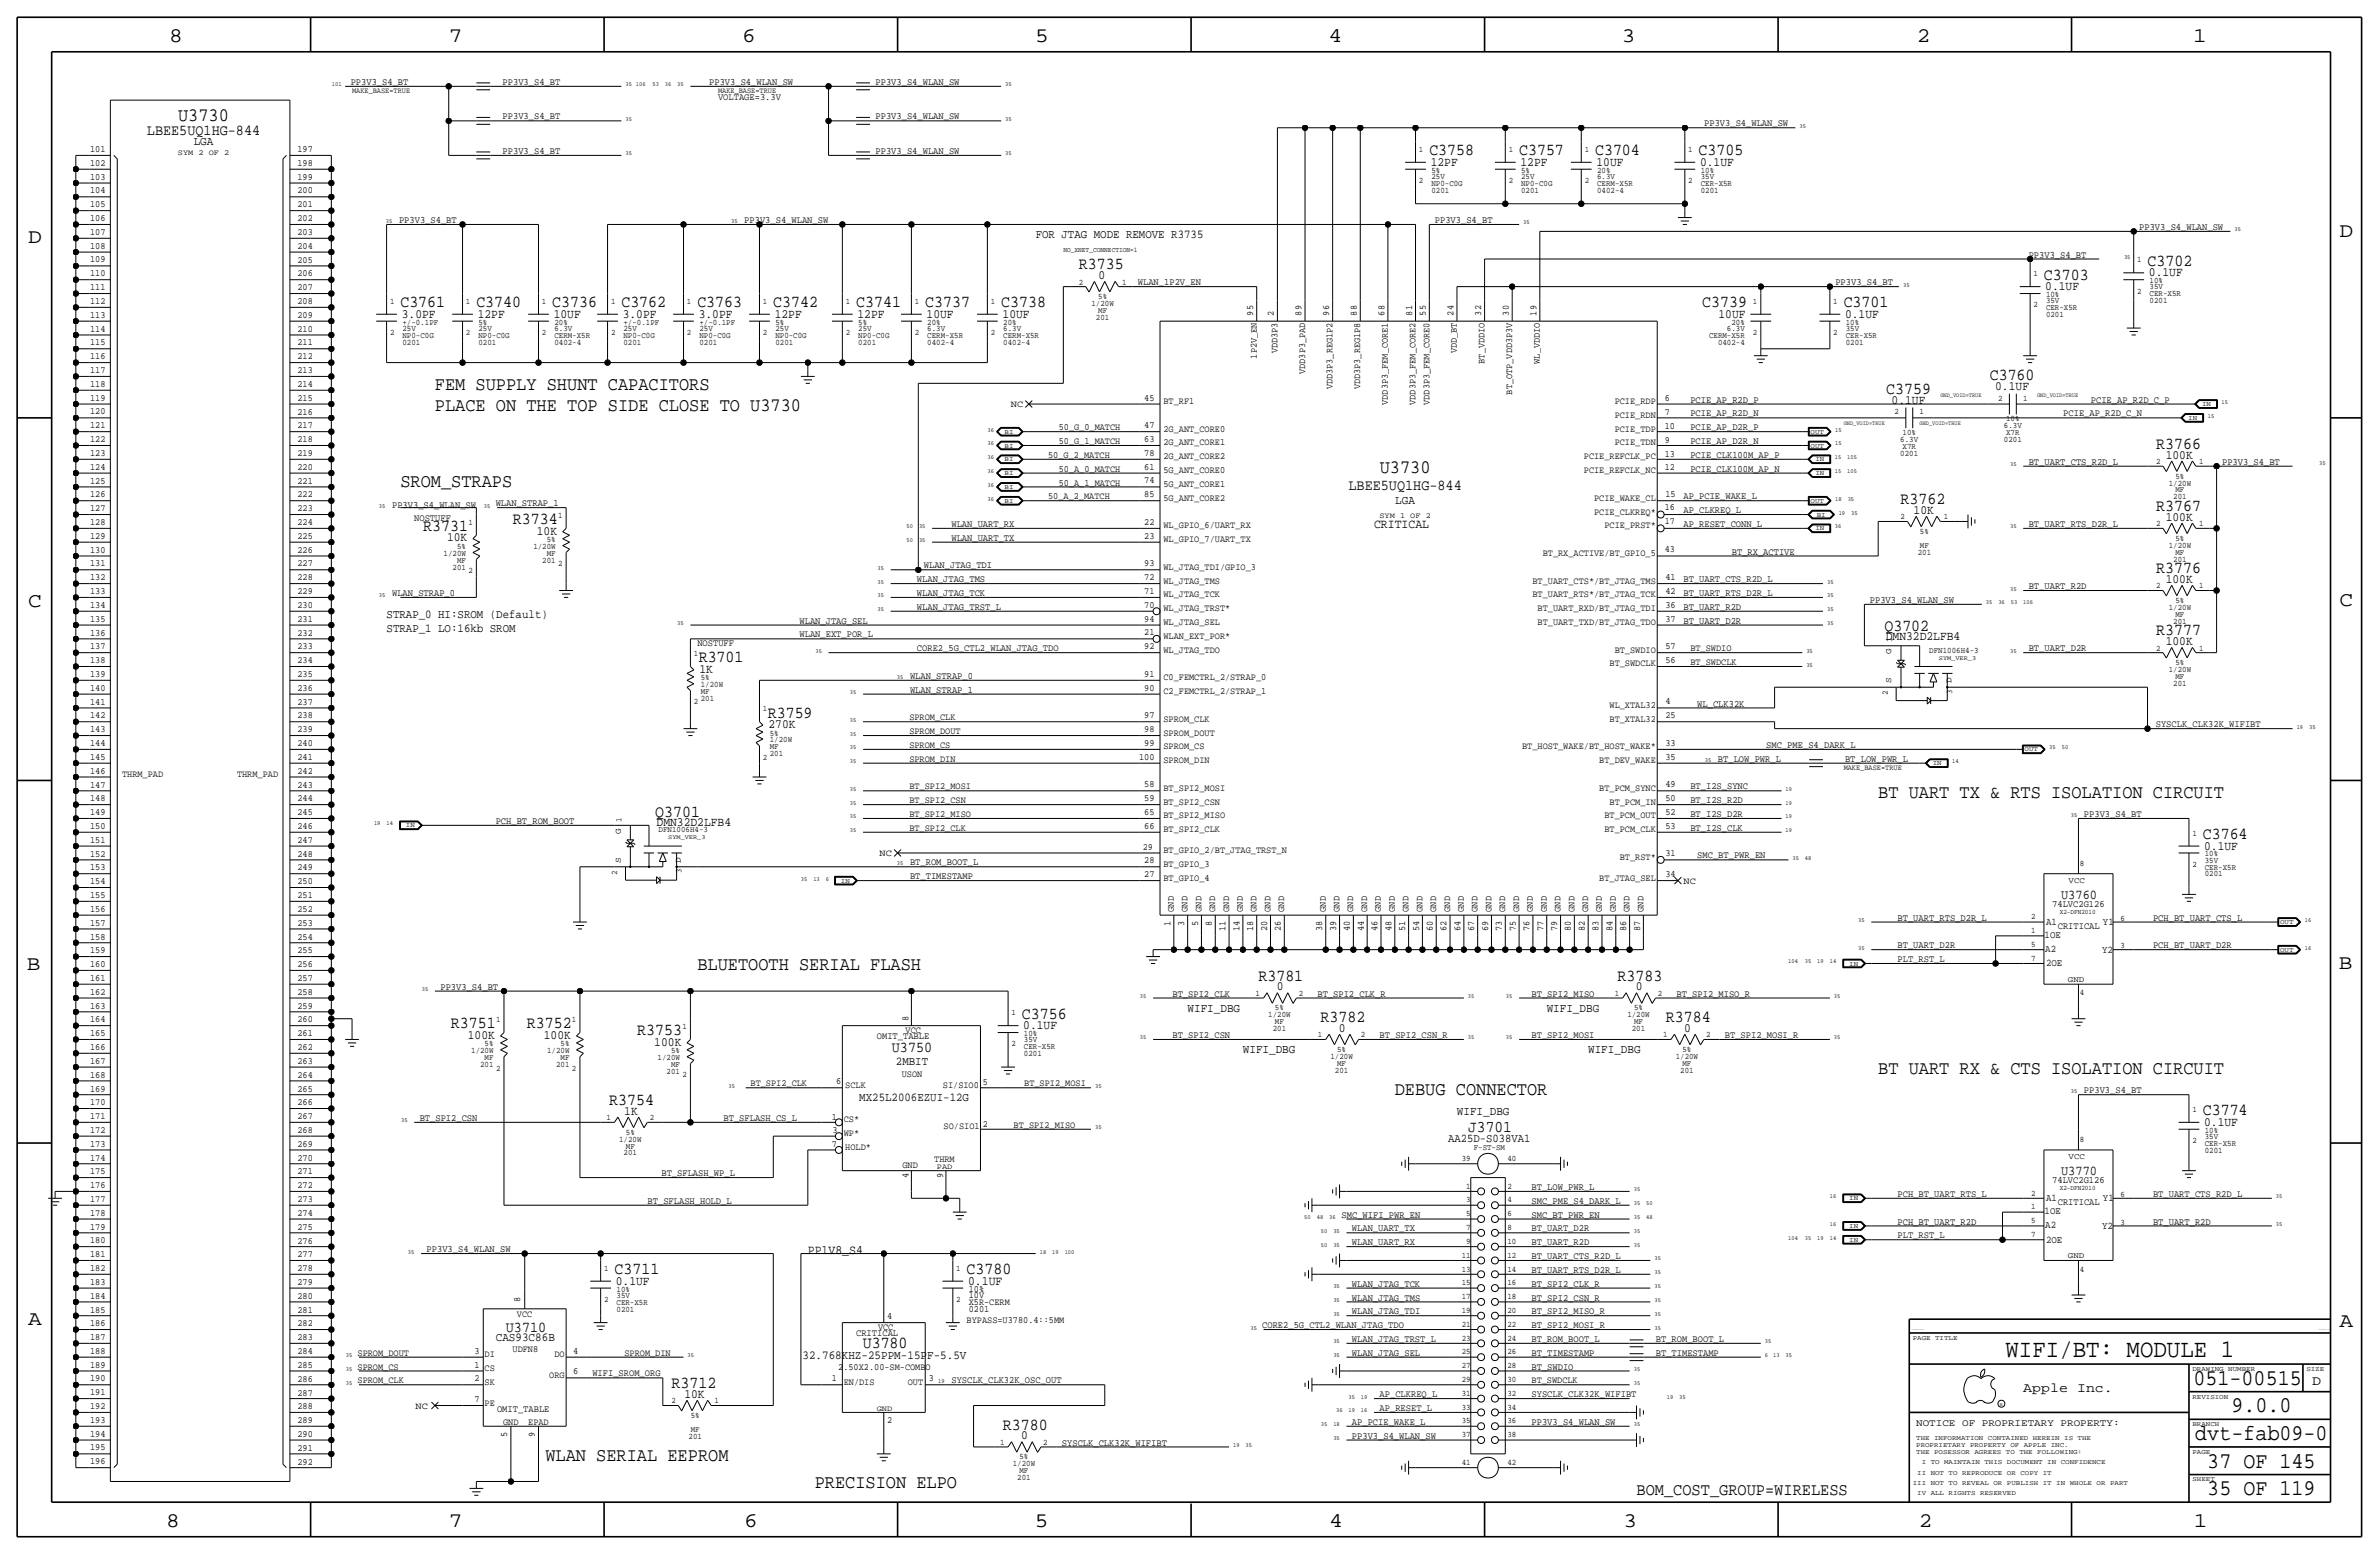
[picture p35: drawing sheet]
<svg xmlns="http://www.w3.org/2000/svg" width="875mm" height="572mm" viewBox="0 0 875 572" stroke-linecap="round" stroke-linejoin="round" font-family="sans-serif">
<defs><g id="words">
<text font-size="9.2" x="737.7" y="499.1">WIFI/BT: MODULE 1</text>
<g font-size="8.3">
<text x="806.8" y="509.3">051-00515</text>
<text x="820.7" y="519.4">9.0.0</text>
<text x="807.5" y="529.6">dvt-fab09-0</text>
<text x="811.9" y="539.8">37 OF 145</text>
<text x="811.9" y="549.9">35 OF 119</text>
</g>
<g font-size="7.6">
<text x="62.2" y="15.5">8</text>
<text x="165" y="15.5">7</text>
<text x="273" y="15.5">6</text>
<text x="380.7" y="15.5">5</text>
<text x="488.6" y="15.5">4</text>
<text x="596.6" y="15.5">3</text>
<text x="705.1" y="15.5">2</text>
<text x="806.7" y="15.5">1</text>
<text x="10.4" y="89.4">D</text>
<text x="860.5" y="87.1">D</text>
<text x="10.4" y="223.3">C</text>
<text x="860.5" y="222.8">C</text>
<text x="9.8" y="356.6">B</text>
<text x="860.2" y="356.4">B</text>
<text x="10.4" y="487.4">A</text>
<text x="860.5" y="488.2">A</text>
<text x="61.2" y="561.6">8</text>
<text x="165" y="561.6">7</text>
<text x="273.8" y="561.6">6</text>
<text x="380.7" y="561.6">5</text>
<text x="488.9" y="561.6">4</text>
<text x="597.1" y="561.6">3</text>
<text x="705.8" y="561.6">2</text>
<text x="806.9" y="561.6">1</text>
</g>
<g font-size="7">
<text x="65.5" y="44.5">U3730</text>
<text x="160" y="143.5">FEM SUPPLY SHUNT CAPACITORS</text>
<text x="160" y="151.1">PLACE ON THE TOP SIDE CLOSE TO U3730</text>
<text x="507.5" y="174">U3730</text>
<text x="147.3" y="179.1">SROM_STRAPS</text>
<text x="690.8" y="293.4">BT UART TX &amp; RTS ISOLATION CIRCUIT</text>
<text x="256.5" y="356.9">BLUETOOTH SERIAL FLASH</text>
<text x="690.8" y="395">BT UART RX &amp; CTS ISOLATION CIRCUIT</text>
<text x="513" y="402.6">DEBUG CONNECTOR</text>
<text x="200.6" y="537.2">WLAN SERIAL EEPROM</text>
<text x="299.7" y="547.4">PRECISION ELPO</text>
</g>
<text font-size="6.3" x="601.9" y="549.9">BOM_COST_GROUP=WIRELESS</text>
<g font-size="6.2">
<text x="525.7" y="57.2">C3758</text>
<text x="558.7" y="57.2">C3757</text>
<text x="586.7" y="57.2">C3704</text>
<text x="624.8" y="57.2">C3705</text>
<text x="396.8" y="99.1">R3735</text>
<text x="789.9" y="97.8">C3702</text>
<text x="751.8" y="102.9">C3703</text>
<text x="147.3" y="113">C3761</text>
<text x="175.2" y="113">C3740</text>
<text x="203.1" y="113">C3736</text>
<text x="228.5" y="113">C3762</text>
<text x="256.5" y="113">C3763</text>
<text x="284.4" y="113">C3742</text>
<text x="314.9" y="113">C3741</text>
<text x="340.3" y="113">C3737</text>
<text x="368.2" y="113">C3738</text>
<text x="626.1" y="113">C3739</text>
<text x="678.1" y="113">C3701</text>
<text x="731.9" y="139.7">C3760</text>
<text x="693.8" y="144.8">C3759</text>
<text x="793.1" y="165.1">R3766</text>
<text x="699.1" y="185.4">R3762</text>
<text x="793.1" y="188">R3767</text>
<text x="155.7" y="195.3">R3731</text>
<text x="188.7" y="192.8">R3734</text>
<text x="793.1" y="210.8">R3776</text>
<text x="693.1" y="231.9">Q3702</text>
<text x="793.1" y="233.7">R3777</text>
<text x="257" y="243.6">R3701</text>
<text x="282.4" y="263.9">R3759</text>
<text x="241" y="300.5">Q3701</text>
<text x="810.2" y="308.6">C3764</text>
<text x="462.9" y="360.7">R3781</text>
<text x="595" y="360.7">R3783</text>
<text x="375.9" y="374.6">C3756</text>
<text x="485.7" y="375.9">R3782</text>
<text x="612.7" y="375.9">R3784</text>
<text x="165.8" y="378.2">R3751</text>
<text x="193.8" y="378.2">R3752</text>
<text x="234.4" y="380.7">R3753</text>
<text x="224.1" y="406.4">R3754</text>
<text x="810.2" y="410.2">C3774</text>
<text x="226" y="468.6">C3711</text>
<text x="355.5" y="468.6">C3780</text>
<text x="317.3" y="495.8">U3780</text>
<text x="247" y="510.5">R3712</text>
<text x="368.9" y="525.8">R3780</text>
</g>
<text font-size="6" x="540" y="416.3">J3701</text>
<g font-size="5.6">
<text x="54" y="49.5">LBEE5UQ1HG-844</text>
<text x="496" y="180.3">LBEE5UQ1HG-844</text>
<text x="328" y="386.8">U3750</text>
<text x="186.1" y="490">U3710</text>
</g>
<g font-size="5">
<text x="758.1" y="330.5">U3760</text>
<text x="758.1" y="432.1">U3770</text>
<text x="850.5" y="509.3">D</text>
<text x="744.2" y="511.8">Apple Inc.</text>
</g>
<g font-size="4.7">
<text x="526.2" y="61">12PF</text>
<text x="559.3" y="61">12PF</text>
<text x="587.2" y="61">10UF</text>
<text x="625.3" y="61">0.1UF</text>
<text x="790.4" y="101.6">0.1UF</text>
<text x="404.1" y="102.6">0</text>
<text x="752.3" y="106.7">0.1UF</text>
<text x="147.8" y="116.8">3.0PF</text>
<text x="175.7" y="116.8">12PF</text>
<text x="203.7" y="116.8">10UF</text>
<text x="229.1" y="116.8">3.0PF</text>
<text x="257" y="116.8">3.0PF</text>
<text x="284.9" y="116.8">12PF</text>
<text x="315.4" y="116.8">12PF</text>
<text x="340.8" y="116.8">10UF</text>
<text x="368.8" y="116.8">10UF</text>
<text x="632.1" y="116.8">10UF</text>
<text x="678.6" y="116.8">0.1UF</text>
<text x="733.9" y="143.5">0.1UF</text>
<text x="695.8" y="148.6">0.1UF</text>
<text x="796.6" y="168.7">100K</text>
<text x="703.9" y="189">10K</text>
<text x="796.6" y="191.5">100K</text>
<text x="197.4" y="196.6">10K</text>
<text x="505.4" y="194.3">CRITICAL</text>
<text x="164.4" y="199.1">10K</text>
<text x="796.6" y="214.4">100K</text>
<text x="693.6" y="235.2">DMN32D2LFB4</text>
<text x="796.6" y="237.2">100K</text>
<text x="257.3" y="247.4">1K</text>
<text x="282.7" y="267.7">270K</text>
<text x="241.5" y="303.8">DMN32D2LFB4</text>
<text x="810.7" y="312.4">0.1UF</text>
<text x="469.6" y="364.2">0</text>
<text x="601.7" y="364.2">0</text>
<text x="172.1" y="382">100K</text>
<text x="200" y="382">100K</text>
<text x="376.4" y="378.5">0.1UF</text>
<text x="492.5" y="379.5">0</text>
<text x="619.5" y="379.5">0</text>
<text x="240.7" y="384.6">100K</text>
<text x="229.6" y="410">1K</text>
<text x="810.7" y="414">0.1UF</text>
<text x="297.1" y="461">PP1V8_S4</text>
<text x="226.5" y="472.4">0.1UF</text>
<text x="356.1" y="472.4">0.1UF</text>
<text x="251.7" y="514.1">10K</text>
<text x="375.6" y="529.3">0</text>
</g>
<g font-size="4.5">
<text x="71.3" y="53.3">LGA</text>
<text x="513.2" y="185.4">LGA</text>
<text x="436.8" y="372.1">WIFI_DBG</text>
<text x="568.9" y="372.1">WIFI_DBG</text>
<text x="457.1" y="387.4">WIFI_DBG</text>
<text x="584.1" y="387.4">WIFI_DBG</text>
<text x="535.9" y="410.2">WIFI_DBG</text>
<text x="182.4" y="493">CAS93C86B</text>
<text x="295.1" y="499.9">32.768KHZ-25PPM-15PF-5.5V</text>
</g>
<g font-size="4.4">
<text x="380.9" y="87.6">FOR JTAG MODE REMOVE R3735</text>
<text x="142.2" y="227.3">STRAP_0 HI:SROM (Default)</text>
<text x="142.2" y="232.4">STRAP_1 LO:16kb SROM</text>
<text x="329.5" y="391.7">2MBIT</text>
<text x="316.1" y="404.9">MX25L2006EZUI-12G</text>
<text x="532.7" y="419.9">AA25D-S038VA1</text>
</g>
<g font-size="3.8">
<text x="752.6" y="340.2">A1</text>
<text x="773.5" y="340.2">Y1</text>
<text x="752" y="345">1OE</text>
<text x="752.3" y="350.1">A2</text>
<text x="773.2" y="350.3">Y2</text>
<text x="752.6" y="355.4">2OE</text>
<text x="752.6" y="441.8">A1</text>
<text x="773.5" y="441.8">Y1</text>
<text x="752" y="446.6">1OE</text>
<text x="752.3" y="451.7">A2</text>
<text x="773.2" y="451.9">Y2</text>
<text x="752.6" y="457">2OE</text>
</g>
<text font-size="3.7" x="704.8" y="524.5">NOTICE OF PROPRIETARY PROPERTY:</text>
<g font-size="3.6">
<text x="129" y="31.2">PP3V3_S4_BT</text>
<text x="184.9" y="31.2">PP3V3_S4_BT</text>
<text x="260.9" y="31.2">PP3V3_S4_WLAN_SW</text>
<text x="322" y="31.2">PP3V3_S4_WLAN_SW</text>
<text x="264.1" y="36.8">VOLTAGE=3.3V</text>
<text x="184.9" y="43.9">PP3V3_S4_BT</text>
<text x="322" y="43.9">PP3V3_S4_WLAN_SW</text>
<text x="626.8" y="46.5">PP3V3_S4_WLAN_SW</text>
<text x="184.9" y="56.6">PP3V3_S4_BT</text>
<text x="322" y="56.6">PP3V3_S4_WLAN_SW</text>
<text x="146.8" y="82">PP3V3_S4_BT</text>
<text x="273.8" y="82">PP3V3_S4_WLAN_SW</text>
<text x="527.8" y="82">PP3V3_S4_BT</text>
<text x="786.8" y="84.6">PP3V3_S4_WLAN_SW</text>
<text x="746.2" y="94.7">PP3V3_S4_BT</text>
<text x="418.5" y="104.9">WLAN_1P2V_EN</text>
<text x="675.1" y="104.9">PP3V3_S4_BT</text>
<text x="621.7" y="148.1">PCIE_AP_R2D_P</text>
<text x="769.1" y="148.1">PCIE_AP_R2D_C_P</text>
<text x="621.7" y="153.2">PCIE_AP_R2D_N</text>
<text x="758.9" y="153.2">PCIE_AP_R2D_C_N</text>
<text x="621.7" y="158.2">PCIE_AP_D2R_P</text>
<text x="621.7" y="163.3">PCIE_AP_D2R_N</text>
<text x="621.7" y="173.5">PCIE_CLK100M_AP_N</text>
<text x="621.7" y="168.4">PCIE_CLK100M_AP_P</text>
<text x="746.2" y="170.9">BT_UART_CTS_R2D_L</text>
<text x="817.3" y="170.9">PP3V3_S4_BT</text>
<text x="619.2" y="183.6">AP_PCIE_WAKE_L</text>
<text x="144.2" y="186.7">PP3V3_S4_WLAN_SW</text>
<text x="152.3" y="191.8">NOSTUFF</text>
<text x="182.3" y="186.2">WLAN_STRAP_1</text>
<text x="619.2" y="188.7">AP_CLKREQ_L</text>
<text x="350" y="193.8">WLAN_UART_RX</text>
<text x="619.2" y="193.8">AP_RESET_CONN_L</text>
<text x="746.2" y="193.8">BT_UART_RTS_D2R_L</text>
<text x="350" y="198.9">WLAN_UART_TX</text>
<text x="637" y="204">BT_RX_ACTIVE</text>
<text x="339.8" y="209">WLAN_JTAG_TDI</text>
<text x="337.3" y="214.1">WLAN_JTAG_TMS</text>
<text x="619.2" y="214.1">BT_UART_CTS_R2D_L</text>
<text x="144.2" y="219.2">WLAN_STRAP_0</text>
<text x="337.3" y="219.2">WLAN_JTAG_TCK</text>
<text x="619.2" y="219.2">BT_UART_RTS_D2R_L</text>
<text x="687.8" y="221.7">PP3V3_S4_WLAN_SW</text>
<text x="746.2" y="216.7">BT_UART_R2D</text>
<text x="337.3" y="224.3">WLAN_JTAG_TRST_L</text>
<text x="619.2" y="224.3">BT_UART_R2D</text>
<text x="294.1" y="229.4">WLAN_JTAG_SEL</text>
<text x="619.2" y="229.4">BT_UART_D2R</text>
<text x="256.5" y="237.5">NOSTUFF</text>
<text x="294.1" y="234.4">WLAN_EXT_POR_L</text>
<text x="337.3" y="239.5">CORE2_5G_CTL2_WLAN_JTAG_TDO</text>
<text x="746.2" y="239.5">BT_UART_D2R</text>
<text x="334.7" y="249.7">WLAN_STRAP_0</text>
<text x="334.7" y="254.8">WLAN_STRAP_1</text>
<text x="624.3" y="259.8">WL_CLK32K</text>
<text x="792.9" y="267.5">SYSCLK_CLK32K_WIFIBT</text>
<text x="649.7" y="275.1">SMC_PME_S4_DARK_L</text>
<text x="631.9" y="280.2">BT_LOW_PWR_L</text>
<text x="678.6" y="280.2">BT_LOW_PWR_L</text>
<text x="621.7" y="290.3">BT_I2S_SYNC</text>
<text x="621.7" y="295.4">BT_I2S_R2D</text>
<text x="182.3" y="303">PCH_BT_ROM_BOOT</text>
<text x="621.7" y="305.6">BT_I2S_CLK</text>
<text x="621.7" y="300.5">BT_I2S_D2R</text>
<text x="766.5" y="300.5">PP3V3_S4_BT</text>
<text x="624.3" y="315.7">SMC_BT_PWR_EN</text>
<text x="334.7" y="318.3">BT_ROM_BOOT_L</text>
<text x="334.7" y="323.3">BT_TIMESTAMP</text>
<text x="754.8" y="333.5">74LVC2G126</text>
<text x="697.9" y="338.6">BT_UART_RTS_D2R_L</text>
<text x="756.9" y="341.6">CRITICAL</text>
<text x="791.9" y="338.6">PCH_BT_UART_CTS_L</text>
<text x="697.9" y="348.7">BT_UART_D2R</text>
<text x="697.9" y="353.8">PLT_RST_L</text>
<text x="791.9" y="348.7">PCH_BT_UART_D2R</text>
<text x="162" y="364">PP3V3_S4_BT</text>
<text x="431.2" y="366.5">BT_SPI2_CLK</text>
<text x="484.6" y="366.5">BT_SPI2_CLK_R</text>
<text x="563.3" y="366.5">BT_SPI2_MISO</text>
<text x="616.7" y="366.5">BT_SPI2_MISO_R</text>
<text x="322.5" y="382.3">OMIT_TABLE</text>
<text x="431.2" y="381.8">BT_SPI2_CSN</text>
<text x="507.4" y="381.8">BT_SPI2_CSN_R</text>
<text x="563.3" y="381.8">BT_SPI2_MOSI</text>
<text x="634.4" y="381.8">BT_SPI2_MOSI_R</text>
<text x="766.5" y="402.1">PP3V3_S4_BT</text>
<text x="154.4" y="412.2">BT_SPI2_CSN</text>
<text x="266.1" y="412.2">BT_SFLASH_CS_L</text>
<text x="243.3" y="432.6">BT_SFLASH_WP_L</text>
<text x="563.3" y="437.6">BT_LOW_PWR_L</text>
<text x="754.8" y="435.1">74LVC2G126</text>
<text x="238.2" y="442.7">BT_SFLASH_HOLD_L</text>
<text x="563.3" y="442.7">SMC_PME_S4_DARK_L</text>
<text x="697.9" y="440.2">PCH_BT_UART_RTS_L</text>
<text x="756.9" y="443.2">CRITICAL</text>
<text x="791.9" y="440.2">BT_UART_CTS_R2D_L</text>
<text x="493.5" y="447.8">SMC_WIFI_PWR_EN</text>
<text x="563.3" y="447.8">SMC_BT_PWR_EN</text>
<text x="497.3" y="452.9">WLAN_UART_TX</text>
<text x="563.3" y="452.9">BT_UART_D2R</text>
<text x="697.9" y="455.4">PLT_RST_L</text>
<text x="697.9" y="450.3">PCH_BT_UART_R2D</text>
<text x="791.9" y="450.3">BT_UART_R2D</text>
<text x="156.9" y="460.5">PP3V3_S4_WLAN_SW</text>
<text x="497.3" y="458">WLAN_UART_RX</text>
<text x="563.3" y="458">BT_UART_R2D</text>
<text x="563.3" y="463">BT_UART_CTS_R2D_L</text>
<text x="497.3" y="473.2">WLAN_JTAG_TCK</text>
<text x="563.3" y="473.2">BT_SPI2_CLK_R</text>
<text x="563.3" y="468.1">BT_UART_RTS_D2R_L</text>
<text x="497.3" y="478.3">WLAN_JTAG_TMS</text>
<text x="563.3" y="478.3">BT_SPI2_CSN_R</text>
<text x="497.3" y="483.4">WLAN_JTAG_TDI</text>
<text x="563.3" y="483.4">BT_SPI2_MISO_R</text>
<text x="314.9" y="491.5">CRITICAL</text>
<text x="464.3" y="488.4">CORE2_5G_CTL2_WLAN_JTAG_TDO</text>
<text x="563.3" y="488.4">BT_SPI2_MOSI_R</text>
<text x="497.3" y="493.5">WLAN_JTAG_TRST_L</text>
<text x="563.3" y="493.5">BT_ROM_BOOT_L</text>
<text x="609" y="493.5">BT_ROM_BOOT_L</text>
<text x="497.3" y="498.6">WLAN_JTAG_SEL</text>
<text x="563.3" y="498.6">BT_TIMESTAMP</text>
<text x="563.3" y="503.7">BT_SWDIO</text>
<text x="609" y="498.6">BT_TIMESTAMP</text>
<text x="217.9" y="506.2">WIFI_SROM_ORG</text>
<text x="350" y="508.8">SYSCLK_CLK32K_OSC_OUT</text>
<text x="507.4" y="513.8">AP_CLKREQ_L</text>
<text x="563.3" y="513.8">SYSCLK_CLK32K_WIFIBT</text>
<text x="182.8" y="519.4">OMIT_TABLE</text>
<text x="507.4" y="518.9">AP_RESET_L</text>
<text x="497.3" y="524">AP_PCIE_WAKE_L</text>
<text x="563.3" y="524">PP3V3_S4_WLAN_SW</text>
<text x="390.6" y="531.6">SYSCLK_CLK32K_WIFIBT</text>
<text x="497.3" y="529.1">PP3V3_S4_WLAN_SW</text>
</g>
<g font-size="3.5">
<text x="33.1" y="55.9">101</text>
<text x="109.4" y="55.9">197</text>
<text x="33.1" y="61">102</text>
<text x="109.4" y="61">198</text>
<text x="33.1" y="66">103</text>
<text x="33.1" y="71.1">104</text>
<text x="109.4" y="66.1">199</text>
<text x="109.4" y="71.1">200</text>
<text x="33.1" y="76.2">105</text>
<text x="109.4" y="76.2">201</text>
<text x="33.1" y="81.3">106</text>
<text x="109.4" y="81.3">202</text>
<text x="33.1" y="86.4">107</text>
<text x="109.4" y="86.4">203</text>
<text x="33.1" y="91.4">108</text>
<text x="109.4" y="91.5">204</text>
<text x="33.1" y="96.5">109</text>
<text x="33.1" y="101.6">110</text>
<text x="109.4" y="96.5">205</text>
<text x="109.4" y="101.6">206</text>
<text x="33.1" y="106.7">111</text>
<text x="109.4" y="106.7">207</text>
<text x="33.1" y="111.8">112</text>
<text x="109.4" y="111.8">208</text>
<text x="33.1" y="116.9">113</text>
<text x="109.4" y="116.9">209</text>
<text x="461" y="116.1" transform="rotate(-90 461 116.1)">95</text>
<text x="468.6" y="116.1" transform="rotate(-90 468.6 116.1)">2</text>
<text x="478.7" y="116.1" transform="rotate(-90 478.7 116.1)">89</text>
<text x="488.9" y="116.1" transform="rotate(-90 488.9 116.1)">96</text>
<text x="499.1" y="116.1" transform="rotate(-90 499.1 116.1)">88</text>
<text x="509.2" y="116.1" transform="rotate(-90 509.2 116.1)">68</text>
<text x="519.4" y="116.1" transform="rotate(-90 519.4 116.1)">81</text>
<text x="524.5" y="116.1" transform="rotate(-90 524.5 116.1)">55</text>
<text x="534.6" y="116.1" transform="rotate(-90 534.6 116.1)">24</text>
<text x="544.8" y="116.1" transform="rotate(-90 544.8 116.1)">32</text>
<text x="554.9" y="116.1" transform="rotate(-90 554.9 116.1)">30</text>
<text x="565.1" y="116.1" transform="rotate(-90 565.1 116.1)">19</text>
<text x="33.1" y="121.9">114</text>
<text x="109.4" y="121.9">210</text>
<text x="33.1" y="127">115</text>
<text x="109.4" y="127">211</text>
<text x="462.2" y="131.9" transform="rotate(-90 462.2 131.9)">1P2V_EN</text>
<text x="469.8" y="130" transform="rotate(-90 469.8 130)">VDD3P3</text>
<text x="535.9" y="130" transform="rotate(-90 535.9 130)">VDD_BT</text>
<text x="33.1" y="132.1">116</text>
<text x="33.1" y="137.2">117</text>
<text x="109.4" y="132.1">212</text>
<text x="109.4" y="137.2">213</text>
<text x="480" y="137.5" transform="rotate(-90 480 137.5)">VDD3P3_PAD</text>
<text x="546" y="133.7" transform="rotate(-90 546 133.7)">BT_VDDIO</text>
<text x="566.4" y="133.7" transform="rotate(-90 566.4 133.7)">WL_VDDIO</text>
<text x="33.1" y="142.3">118</text>
<text x="109.4" y="142.3">214</text>
<text x="490.2" y="143.2" transform="rotate(-90 490.2 143.2)">VDD3P3_REG1P2</text>
<text x="500.3" y="143.2" transform="rotate(-90 500.3 143.2)">VDD3P3_REG1P8</text>
<text x="33.1" y="147.3">119</text>
<text x="109.4" y="147.4">215</text>
<text x="371.8" y="149.9">NC</text>
<text x="420.9" y="147.3">45</text>
<text x="427.9" y="148.6">BT_RF1</text>
<text x="510.5" y="148.9" transform="rotate(-90 510.5 148.9)">VDD3P3_FEM_CORE1</text>
<text x="520.6" y="148.9" transform="rotate(-90 520.6 148.9)">VDD3P3_FEM_CORE2</text>
<text x="525.7" y="148.9" transform="rotate(-90 525.7 148.9)">VDD3P3_FEM_CORE0</text>
<text x="556.2" y="145.1" transform="rotate(-90 556.2 145.1)">BT_OTP_VDD3P3V</text>
<text x="593.9" y="148.6">PCIE_RDP</text>
<text x="612.3" y="147.6">6</text>
<text x="33.1" y="152.4">120</text>
<text x="109.4" y="152.4">216</text>
<text x="593.9" y="153.7">PCIE_RDN</text>
<text x="612.3" y="152.7">7</text>
<text x="33.1" y="157.5">121</text>
<text x="109.4" y="157.5">217</text>
<text x="389.4" y="158.2">50_G_0_MATCH</text>
<text x="420.9" y="157.5">47</text>
<text x="427.9" y="158.7">2G_ANT_CORE0</text>
<text x="593.9" y="158.8">PCIE_TDP</text>
<text x="612.3" y="157.7">10</text>
<text x="33.1" y="162.6">122</text>
<text x="33.1" y="167.7">123</text>
<text x="109.4" y="162.6">218</text>
<text x="109.4" y="167.7">219</text>
<text x="389.4" y="163.3">50_G_1_MATCH</text>
<text x="420.9" y="162.6">63</text>
<text x="420.9" y="167.6">78</text>
<text x="427.9" y="163.8">2G_ANT_CORE1</text>
<text x="593.9" y="163.8">PCIE_TDN</text>
<text x="612.3" y="167.9">13</text>
<text x="612.3" y="162.8">9</text>
<text x="33.1" y="172.8">124</text>
<text x="109.4" y="172.8">220</text>
<text x="385.5" y="168.4">50_G_2_MATCH</text>
<text x="389.4" y="173.5">50_A_0_MATCH</text>
<text x="420.9" y="172.7">61</text>
<text x="427.9" y="174">5G_ANT_CORE0</text>
<text x="427.9" y="168.9">2G_ANT_CORE2</text>
<text x="582.6" y="174">PCIE_REFCLK_NC</text>
<text x="582.6" y="168.9">PCIE_REFCLK_PC</text>
<text x="612.3" y="173">12</text>
<text x="33.1" y="177.8">125</text>
<text x="109.4" y="177.8">221</text>
<text x="389.4" y="178.6">50_A_1_MATCH</text>
<text x="420.9" y="177.8">74</text>
<text x="427.9" y="179.1">5G_ANT_CORE1</text>
<text x="33.1" y="182.9">126</text>
<text x="109.4" y="182.9">222</text>
<text x="385.5" y="183.6">50_A_2_MATCH</text>
<text x="420.9" y="182.9">85</text>
<text x="427.9" y="184.1">5G_ANT_CORE2</text>
<text x="586.3" y="184.2">PCIE_WAKE_CL</text>
<text x="612.6" y="182.9">15</text>
<text x="33.1" y="188">127</text>
<text x="109.4" y="188">223</text>
<text x="586.3" y="189.2">PCIE_CLKREQ*</text>
<text x="612.3" y="187.7">16</text>
<text x="33.1" y="193.1">128</text>
<text x="109.4" y="193.1">224</text>
<text x="420.9" y="193">22</text>
<text x="427.9" y="194.3">WL_GPIO_6/UART_RX</text>
<text x="590.1" y="194.3">PCIE_PRST*</text>
<text x="612.3" y="192.8">17</text>
<text x="33.1" y="198.2">129</text>
<text x="33.1" y="203.2">130</text>
<text x="109.4" y="198.2">225</text>
<text x="109.4" y="203.3">226</text>
<text x="420.9" y="198.1">23</text>
<text x="427.9" y="199.4">WL_GPIO_7/UART_TX</text>
<text x="612.3" y="203">43</text>
<text x="33.1" y="208.3">131</text>
<text x="109.4" y="208.3">227</text>
<text x="420.9" y="208.3">93</text>
<text x="427.9" y="209.5">WL_JTAG_TDI/GPIO_3</text>
<text x="567.4" y="204.5">BT_RX_ACTIVE/BT_GPIO_5</text>
<text x="33.1" y="213.4">132</text>
<text x="109.4" y="213.4">228</text>
<text x="420.9" y="213.4">72</text>
<text x="427.9" y="214.6">WL_JTAG_TMS</text>
<text x="563.7" y="214.6">BT_UART_CTS*/BT_JTAG_TMS</text>
<text x="612.6" y="213.4">41</text>
<text x="33.1" y="218.5">133</text>
<text x="109.4" y="218.5">229</text>
<text x="420.9" y="218.4">71</text>
<text x="427.9" y="219.7">WL_JTAG_TCK</text>
<text x="563.7" y="219.7">BT_UART_RTS*/BT_JTAG_TCK</text>
<text x="612.6" y="218.4">42</text>
<text x="33.1" y="223.6">134</text>
<text x="109.4" y="223.6">230</text>
<text x="420.9" y="223.5">70</text>
<text x="427.9" y="224.8">WL_JTAG_TRST*</text>
<text x="565.5" y="224.8">BT_UART_RXD/BT_JTAG_TDI</text>
<text x="612.6" y="223.5">36</text>
<text x="33.1" y="228.6">135</text>
<text x="33.1" y="233.7">136</text>
<text x="109.4" y="228.7">231</text>
<text x="109.4" y="233.7">232</text>
<text x="420.9" y="228.6">94</text>
<text x="420.9" y="233.7">21</text>
<text x="427.9" y="229.9">WL_JTAG_SEL</text>
<text x="565.5" y="229.9">BT_UART_TXD/BT_JTAG_TDO</text>
<text x="612.6" y="228.6">37</text>
<text x="33.1" y="238.8">137</text>
<text x="109.4" y="238.8">233</text>
<text x="420.9" y="238.8">92</text>
<text x="427.9" y="234.9">WLAN_EXT_POR*</text>
<text x="612.6" y="238.8">57</text>
<text x="621.7" y="239.5">BT_SWDIO</text>
<text x="33.1" y="243.9">138</text>
<text x="109.4" y="243.9">234</text>
<text x="427.9" y="240">WL_JTAG_TDO</text>
<text x="592" y="245.1">BT_SWDCLK</text>
<text x="593.9" y="240">BT_SWDIO</text>
<text x="612.6" y="243.8">56</text>
<text x="621.7" y="244.6">BT_SWDCLK</text>
<text x="33.1" y="249">139</text>
<text x="109.4" y="249">235</text>
<text x="420.9" y="248.9">91</text>
<text x="427.9" y="250.2">C0_FEMCTRL_2/STRAP_0</text>
<text x="33.1" y="254.1">140</text>
<text x="109.4" y="254.1">236</text>
<text x="420.9" y="254">90</text>
<text x="427.9" y="255.3">C2_FEMCTRL_2/STRAP_1</text>
<text x="33.1" y="259.1">141</text>
<text x="109.4" y="259.1">237</text>
<text x="592" y="260.3">WL_XTAL32</text>
<text x="612.6" y="259.1">4</text>
<text x="33.1" y="264.2">142</text>
<text x="33.1" y="269.3">143</text>
<text x="109.4" y="264.2">238</text>
<text x="109.4" y="269.3">239</text>
<text x="334.5" y="264.9">SPROM_CLK</text>
<text x="420.9" y="264.2">97</text>
<text x="420.9" y="269.2">98</text>
<text x="427.9" y="265.4">SPROM_CLK</text>
<text x="592" y="265.4">BT_XTAL32</text>
<text x="612.6" y="264.2">25</text>
<text x="33.1" y="274.4">144</text>
<text x="109.4" y="274.4">240</text>
<text x="334.5" y="275.1">SPROM_CS</text>
<text x="334.5" y="270">SPROM_DOUT</text>
<text x="420.9" y="274.3">99</text>
<text x="427.9" y="275.6">SPROM_CS</text>
<text x="427.9" y="270.5">SPROM_DOUT</text>
<text x="559.9" y="275.6">BT_HOST_WAKE/BT_HOST_WAKE*</text>
<text x="612.6" y="274.3">33</text>
<text x="33.1" y="279.5">145</text>
<text x="109.4" y="279.5">241</text>
<text x="334.5" y="280.2">SPROM_DIN</text>
<text x="419" y="279.4">100</text>
<text x="427.9" y="280.7">SPROM_DIN</text>
<text x="588.2" y="280.7">BT_DEV_WAKE</text>
<text x="612.6" y="279.4">35</text>
<text x="33.1" y="284.5">146</text>
<text x="44.9" y="285.8">THRM_PAD</text>
<text x="87.2" y="285.8">THRM_PAD</text>
<text x="109.4" y="284.6">242</text>
<text x="33.1" y="289.6">147</text>
<text x="109.4" y="289.6">243</text>
<text x="334.5" y="290.3">BT_SPI2_MOSI</text>
<text x="420.9" y="289.6">58</text>
<text x="427.9" y="290.8">BT_SPI2_MOSI</text>
<text x="588.2" y="290.8">BT_PCM_SYNC</text>
<text x="612.6" y="289.6">49</text>
<text x="33.1" y="294.7">148</text>
<text x="33.1" y="299.8">149</text>
<text x="109.4" y="294.7">244</text>
<text x="109.4" y="299.8">245</text>
<text x="334.5" y="295.4">BT_SPI2_CSN</text>
<text x="420.9" y="294.6">59</text>
<text x="420.9" y="299.7">65</text>
<text x="427.9" y="295.9">BT_SPI2_CSN</text>
<text x="592" y="295.9">BT_PCM_IN</text>
<text x="612.6" y="294.6">50</text>
<text x="612.6" y="299.7">52</text>
<text x="33.1" y="304.9">150</text>
<text x="109.4" y="304.9">246</text>
<text x="334.5" y="305.6">BT_SPI2_CLK</text>
<text x="334.5" y="300.5">BT_SPI2_MISO</text>
<text x="420.9" y="304.8">66</text>
<text x="427.9" y="301">BT_SPI2_MISO</text>
<text x="590.1" y="301">BT_PCM_OUT</text>
<text x="612.6" y="304.8">53</text>
<text x="33.1" y="309.9">151</text>
<text x="109.4" y="310">247</text>
<text x="427.9" y="306.1">BT_SPI2_CLK</text>
<text x="590.1" y="306.1">BT_PCM_CLK</text>
<text x="33.1" y="315">152</text>
<text x="109.4" y="315">248</text>
<text x="323.5" y="315">NC</text>
<text x="420.3" y="312.4">29</text>
<text x="420.9" y="317.5">28</text>
<text x="427.9" y="313.7">BT_GPIO_2/BT_JTAG_TRST_N</text>
<text x="595.8" y="316.2">BT_RST*</text>
<text x="612.6" y="315">31</text>
<text x="33.1" y="320.1">153</text>
<text x="109.4" y="320.1">249</text>
<text x="420.9" y="322.6">27</text>
<text x="427.9" y="318.8">BT_GPIO_3</text>
<text x="427.9" y="323.9">BT_GPIO_4</text>
<text x="588.2" y="323.9">BT_JTAG_SEL</text>
<text x="612.6" y="322.6">34</text>
<text x="33.1" y="325.2">154</text>
<text x="109.4" y="325.2">250</text>
<text x="619.2" y="325.1">NC</text>
<text x="33.1" y="330.3">155</text>
<text x="33.1" y="335.4">156</text>
<text x="109.4" y="330.3">251</text>
<text x="109.4" y="335.4">252</text>
<text x="431.7" y="335.3" transform="rotate(-90 431.7 335.3)">GND</text>
<text x="436.8" y="335.3" transform="rotate(-90 436.8 335.3)">GND</text>
<text x="441.9" y="335.3" transform="rotate(-90 441.9 335.3)">GND</text>
<text x="447" y="335.3" transform="rotate(-90 447 335.3)">GND</text>
<text x="452.1" y="335.3" transform="rotate(-90 452.1 335.3)">GND</text>
<text x="457.1" y="335.3" transform="rotate(-90 457.1 335.3)">GND</text>
<text x="462.2" y="335.3" transform="rotate(-90 462.2 335.3)">GND</text>
<text x="467.3" y="335.3" transform="rotate(-90 467.3 335.3)">GND</text>
<text x="472.4" y="335.3" transform="rotate(-90 472.4 335.3)">GND</text>
<text x="487.6" y="335.3" transform="rotate(-90 487.6 335.3)">GND</text>
<text x="492.7" y="335.3" transform="rotate(-90 492.7 335.3)">GND</text>
<text x="497.8" y="335.3" transform="rotate(-90 497.8 335.3)">GND</text>
<text x="502.9" y="335.3" transform="rotate(-90 502.9 335.3)">GND</text>
<text x="507.9" y="335.3" transform="rotate(-90 507.9 335.3)">GND</text>
<text x="513" y="335.3" transform="rotate(-90 513 335.3)">GND</text>
<text x="518.1" y="335.3" transform="rotate(-90 518.1 335.3)">GND</text>
<text x="523.2" y="335.3" transform="rotate(-90 523.2 335.3)">GND</text>
<text x="528.3" y="335.3" transform="rotate(-90 528.3 335.3)">GND</text>
<text x="533.3" y="335.3" transform="rotate(-90 533.3 335.3)">GND</text>
<text x="538.4" y="335.3" transform="rotate(-90 538.4 335.3)">GND</text>
<text x="543.5" y="335.3" transform="rotate(-90 543.5 335.3)">GND</text>
<text x="548.6" y="335.3" transform="rotate(-90 548.6 335.3)">GND</text>
<text x="553.7" y="335.3" transform="rotate(-90 553.7 335.3)">GND</text>
<text x="558.7" y="335.3" transform="rotate(-90 558.7 335.3)">GND</text>
<text x="563.8" y="335.3" transform="rotate(-90 563.8 335.3)">GND</text>
<text x="568.9" y="335.3" transform="rotate(-90 568.9 335.3)">GND</text>
<text x="574" y="335.3" transform="rotate(-90 574 335.3)">GND</text>
<text x="579.1" y="335.3" transform="rotate(-90 579.1 335.3)">GND</text>
<text x="584.1" y="335.3" transform="rotate(-90 584.1 335.3)">GND</text>
<text x="589.2" y="335.3" transform="rotate(-90 589.2 335.3)">GND</text>
<text x="594.3" y="335.3" transform="rotate(-90 594.3 335.3)">GND</text>
<text x="599.4" y="335.3" transform="rotate(-90 599.4 335.3)">GND</text>
<text x="604.5" y="335.3" transform="rotate(-90 604.5 335.3)">GND</text>
<text x="33.1" y="340.4">157</text>
<text x="109.4" y="340.4">253</text>
<text x="430.5" y="340.5" transform="rotate(-90 430.5 340.5)">1</text>
<text x="435.6" y="340.5" transform="rotate(-90 435.6 340.5)">3</text>
<text x="440.6" y="340.5" transform="rotate(-90 440.6 340.5)">5</text>
<text x="445.7" y="340.5" transform="rotate(-90 445.7 340.5)">8</text>
<text x="33.1" y="345.5">158</text>
<text x="109.4" y="345.5">254</text>
<text x="450.8" y="342.4" transform="rotate(-90 450.8 342.4)">11</text>
<text x="455.9" y="342.4" transform="rotate(-90 455.9 342.4)">14</text>
<text x="461" y="342.4" transform="rotate(-90 461 342.4)">18</text>
<text x="466" y="342.4" transform="rotate(-90 466 342.4)">20</text>
<text x="471.1" y="342.4" transform="rotate(-90 471.1 342.4)">26</text>
<text x="486.4" y="342.4" transform="rotate(-90 486.4 342.4)">38</text>
<text x="491.5" y="342.4" transform="rotate(-90 491.5 342.4)">39</text>
<text x="496.5" y="342.4" transform="rotate(-90 496.5 342.4)">40</text>
<text x="501.6" y="342.4" transform="rotate(-90 501.6 342.4)">44</text>
<text x="506.7" y="342.4" transform="rotate(-90 506.7 342.4)">46</text>
<text x="511.8" y="342.4" transform="rotate(-90 511.8 342.4)">48</text>
<text x="516.9" y="342.4" transform="rotate(-90 516.9 342.4)">51</text>
<text x="521.9" y="342.4" transform="rotate(-90 521.9 342.4)">54</text>
<text x="527" y="342.4" transform="rotate(-90 527 342.4)">60</text>
<text x="532.1" y="342.4" transform="rotate(-90 532.1 342.4)">62</text>
<text x="537.2" y="342.4" transform="rotate(-90 537.2 342.4)">64</text>
<text x="542.3" y="342.4" transform="rotate(-90 542.3 342.4)">67</text>
<text x="547.3" y="342.4" transform="rotate(-90 547.3 342.4)">69</text>
<text x="552.4" y="342.4" transform="rotate(-90 552.4 342.4)">73</text>
<text x="557.5" y="342.4" transform="rotate(-90 557.5 342.4)">75</text>
<text x="562.6" y="342.4" transform="rotate(-90 562.6 342.4)">76</text>
<text x="567.7" y="342.4" transform="rotate(-90 567.7 342.4)">77</text>
<text x="572.8" y="342.4" transform="rotate(-90 572.8 342.4)">79</text>
<text x="577.8" y="342.4" transform="rotate(-90 577.8 342.4)">80</text>
<text x="582.9" y="342.4" transform="rotate(-90 582.9 342.4)">82</text>
<text x="588" y="342.4" transform="rotate(-90 588 342.4)">83</text>
<text x="593.1" y="342.4" transform="rotate(-90 593.1 342.4)">84</text>
<text x="598.2" y="342.4" transform="rotate(-90 598.2 342.4)">86</text>
<text x="603.2" y="342.4" transform="rotate(-90 603.2 342.4)">87</text>
<text x="33.1" y="350.6">159</text>
<text x="109.4" y="350.6">255</text>
<text x="33.1" y="355.7">160</text>
<text x="109.4" y="355.7">256</text>
<text x="33.1" y="360.8">161</text>
<text x="33.1" y="365.8">162</text>
<text x="109.4" y="360.8">257</text>
<text x="109.4" y="365.9">258</text>
<text x="33.1" y="370.9">163</text>
<text x="109.4" y="370.9">259</text>
<text x="33.1" y="376">164</text>
<text x="109.4" y="376">260</text>
<text x="334.2" y="375.7" transform="rotate(-90 334.2 375.7)">8</text>
<text x="33.1" y="381.1">165</text>
<text x="109.4" y="381.1">261</text>
<text x="333.1" y="379.7">VCC</text>
<text x="33.1" y="386.2">166</text>
<text x="109.4" y="386.2">262</text>
<text x="33.1" y="391.3">167</text>
<text x="109.4" y="391.3">263</text>
<text x="331.7" y="396">USON</text>
<text x="33.1" y="396.3">168</text>
<text x="33.1" y="401.4">169</text>
<text x="109.4" y="396.3">264</text>
<text x="109.4" y="401.4">265</text>
<text x="276.1" y="399.5">BT_SPI2_CLK</text>
<text x="307.5" y="398.8">6</text>
<text x="310.9" y="400.1">SCLK</text>
<text x="346.8" y="400.1">SI/SIO0</text>
<text x="361.5" y="399.1">5</text>
<text x="376.7" y="399.5">BT_SPI2_MOSI</text>
<text x="33.1" y="406.5">170</text>
<text x="109.4" y="406.5">266</text>
<text x="33.1" y="411.6">171</text>
<text x="109.4" y="411.6">267</text>
<text x="306" y="411.8">1</text>
<text x="310.3" y="412.7">CS*</text>
<text x="33.1" y="416.7">172</text>
<text x="109.4" y="416.7">268</text>
<text x="306.2" y="416.8">3</text>
<text x="310.3" y="417.8">WP*</text>
<text x="347.1" y="415.3">SO/SIO1</text>
<text x="361.5" y="414.3">2</text>
<text x="372.8" y="414.8">BT_SPI2_MISO</text>
<text x="33.1" y="421.7">173</text>
<text x="109.4" y="421.7">269</text>
<text x="306" y="421.9">7</text>
<text x="310.9" y="423">HOLD*</text>
<text x="33.1" y="426.8">174</text>
<text x="33.1" y="431.9">175</text>
<text x="109.4" y="426.8">270</text>
<text x="109.4" y="431.9">271</text>
<text x="331.9" y="429.5">GND</text>
<text x="343.6" y="427.5">THRM</text>
<text x="33.1" y="437">176</text>
<text x="109.4" y="437">272</text>
<text x="334.2" y="433.2" transform="rotate(-90 334.2 433.2)">4</text>
<text x="346.9" y="433.2" transform="rotate(-90 346.9 433.2)">9</text>
<text x="33.1" y="442.1">177</text>
<text x="109.4" y="442.1">273</text>
<text x="33.1" y="447.1">178</text>
<text x="109.4" y="447.2">274</text>
<text x="33.1" y="452.2">179</text>
<text x="109.4" y="452.2">275</text>
<text x="33.1" y="457.3">180</text>
<text x="109.4" y="457.3">276</text>
<text x="33.1" y="462.4">181</text>
<text x="33.1" y="467.5">182</text>
<text x="109.4" y="462.4">277</text>
<text x="109.4" y="467.5">278</text>
<text x="33.1" y="472.6">183</text>
<text x="109.4" y="472.6">279</text>
<text x="33.1" y="477.6">184</text>
<text x="109.4" y="477.6">280</text>
<text x="191.4" y="478.8" transform="rotate(-90 191.4 478.8)">8</text>
<text x="356.3" y="479.8">X5R-CERM</text>
<text x="356.3" y="477.3">10V</text>
<text x="356.3" y="475">10%</text>
<text x="33.1" y="482.7">185</text>
<text x="109.4" y="482.7">281</text>
<text x="190.1" y="484.4">VCC</text>
<text x="326.3" y="485.1">4</text>
<text x="356.3" y="482.3">0201</text>
<text x="33.1" y="487.8">186</text>
<text x="109.4" y="487.8">282</text>
<text x="323" y="489">VCC</text>
<text x="355.5" y="486.4">BYPASS=U3780.4::5MM</text>
<text x="33.1" y="492.9">187</text>
<text x="33.1" y="498">188</text>
<text x="109.4" y="492.9">283</text>
<text x="109.4" y="498">284</text>
<text x="174.6" y="497.8">3</text>
<text x="188.5" y="497.1">UDFN8</text>
<text x="210.8" y="497.8">4</text>
<text x="33.1" y="502.9">189</text>
<text x="109.4" y="503.1">285</text>
<text x="131.5" y="498.6">SPROM_DOUT</text>
<text x="131.5" y="503.7">SPROM_CS</text>
<text x="174.6" y="502.9">1</text>
<text x="178.3" y="499.1">DI</text>
<text x="203.9" y="499.1">DO</text>
<text x="229.7" y="498.6">SPROM_DIN</text>
<text x="308.3" y="503.9">2.50X2.00-SM-COMBO</text>
<text x="33.1" y="508">190</text>
<text x="109.4" y="508.1">286</text>
<text x="131.5" y="508.8">SPROM_CLK</text>
<text x="174.6" y="508">2</text>
<text x="178.3" y="509.3">SK</text>
<text x="178.3" y="504.2">CS</text>
<text x="202" y="506.7">ORG</text>
<text x="210.8" y="505.5">6</text>
<text x="306" y="508">1</text>
<text x="310.3" y="509.3">EN/DIS</text>
<text x="333.9" y="509.3">OUT</text>
<text x="341.6" y="508">3</text>
<text x="563.3" y="508.8">BT_SWDCLK</text>
<text x="33.1" y="513.1">191</text>
<text x="109.4" y="513.2">287</text>
<text x="174.6" y="515.6">7</text>
<text x="33.1" y="518.2">192</text>
<text x="109.4" y="518.3">288</text>
<text x="152.8" y="518.2">NC</text>
<text x="178.3" y="516.9">PE</text>
<text x="33.1" y="523.2">193</text>
<text x="109.4" y="523.4">289</text>
<text x="185.1" y="524">GND</text>
<text x="194.3" y="524">EPAD</text>
<text x="326.3" y="523.2">2</text>
<text x="33.1" y="528.3">194</text>
<text x="33.1" y="533.4">195</text>
<text x="109.4" y="528.5">290</text>
<text x="109.4" y="533.5">291</text>
<text x="186.5" y="528.5" transform="rotate(-90 186.5 528.5)">5</text>
<text x="196.7" y="528.5" transform="rotate(-90 196.7 528.5)">9</text>
<text x="33.1" y="538.5">196</text>
<text x="109.4" y="538.6">292</text>
</g>
<g font-size="3.1">
<text x="521.9" y="55.9">1</text>
<text x="554.9" y="55.9">1</text>
<text x="582.9" y="55.9">1</text>
<text x="621" y="55.9">1</text>
<text x="526.5" y="63.5">5%</text>
<text x="526.5" y="65.8">25V</text>
<text x="559.5" y="65.8">25V</text>
<text x="559.5" y="63.5">5%</text>
<text x="587.5" y="63.5">20%</text>
<text x="587.5" y="65.8">6.3V</text>
<text x="625.6" y="63.5">10%</text>
<text x="625.6" y="65.8">35V</text>
<text x="521.9" y="67.3">2</text>
<text x="526.5" y="70.9">0201</text>
<text x="526.5" y="68.3">NP0-C0G</text>
<text x="554.9" y="67.3">2</text>
<text x="559.5" y="68.3">NP0-C0G</text>
<text x="559.5" y="70.9">0201</text>
<text x="582.9" y="67.3">2</text>
<text x="587.5" y="70.9">0402-4</text>
<text x="587.5" y="68.3">CERM-X5R</text>
<text x="621" y="67.3">2</text>
<text x="625.6" y="70.9">0201</text>
<text x="625.6" y="68.3">CER-X5R</text>
<text x="748" y="101.6">1</text>
<text x="786.1" y="96.5">1</text>
<text x="396.8" y="104.6">2</text>
<text x="412.7" y="104.6">1</text>
<text x="786.1" y="108">2</text>
<text x="790.7" y="106.4">35V</text>
<text x="790.7" y="104.1">10%</text>
<text x="143.5" y="111.8">1</text>
<text x="171.4" y="111.8">1</text>
<text x="199.3" y="111.8">1</text>
<text x="224.7" y="111.8">1</text>
<text x="252.7" y="111.8">1</text>
<text x="280.6" y="111.8">1</text>
<text x="311.1" y="111.8">1</text>
<text x="336.5" y="111.8">1</text>
<text x="364.4" y="111.8">1</text>
<text x="401.5" y="112.5">1/20W</text>
<text x="403.9" y="110">5%</text>
<text x="644.7" y="111.8">1</text>
<text x="674.3" y="111.8">1</text>
<text x="748" y="113">2</text>
<text x="752.6" y="111.5">35V</text>
<text x="752.6" y="109.2">10%</text>
<text x="790.7" y="111.5">0201</text>
<text x="790.7" y="109">CER-X5R</text>
<text x="148" y="119.4">+/-0.1PF</text>
<text x="176" y="119.4">5%</text>
<text x="203.9" y="119.4">20%</text>
<text x="229.3" y="119.4">+/-0.1PF</text>
<text x="257.3" y="119.4">+/-0.1PF</text>
<text x="285.2" y="119.4">5%</text>
<text x="315.7" y="119.4">5%</text>
<text x="341.1" y="119.4">20%</text>
<text x="369" y="119.4">20%</text>
<text x="403.1" y="117.6">201</text>
<text x="403.9" y="115.1">MF</text>
<text x="636.9" y="119.4">20%</text>
<text x="678.9" y="119.4">10%</text>
<text x="752.6" y="114">CER-X5R</text>
<text x="752.6" y="116.6">0201</text>
<text x="143.5" y="123.2">2</text>
<text x="148" y="124.2">NP0-C0G</text>
<text x="148" y="121.7">25V</text>
<text x="171.4" y="123.2">2</text>
<text x="176" y="121.7">25V</text>
<text x="176" y="124.2">NP0-C0G</text>
<text x="199.3" y="123.2">2</text>
<text x="203.9" y="124.2">CERM-X5R</text>
<text x="203.9" y="121.7">6.3V</text>
<text x="224.7" y="123.2">2</text>
<text x="229.3" y="124.2">NP0-C0G</text>
<text x="229.3" y="121.7">25V</text>
<text x="252.7" y="123.2">2</text>
<text x="257.3" y="124.2">NP0-C0G</text>
<text x="257.3" y="121.7">25V</text>
<text x="280.6" y="123.2">2</text>
<text x="285.2" y="121.7">25V</text>
<text x="285.2" y="124.2">NP0-C0G</text>
<text x="311.1" y="123.2">2</text>
<text x="315.7" y="121.7">25V</text>
<text x="315.7" y="124.2">NP0-C0G</text>
<text x="336.5" y="123.2">2</text>
<text x="341.1" y="124.2">CERM-X5R</text>
<text x="341.1" y="121.7">6.3V</text>
<text x="364.4" y="123.2">2</text>
<text x="369" y="124.2">CERM-X5R</text>
<text x="369" y="121.7">6.3V</text>
<text x="628.6" y="124.2">CERM-X5R</text>
<text x="635.2" y="121.7">6.3V</text>
<text x="644.7" y="123.2">2</text>
<text x="674.3" y="123.2">2</text>
<text x="678.9" y="124.2">CER-X5R</text>
<text x="678.9" y="121.7">35V</text>
<text x="148" y="126.7">0201</text>
<text x="176" y="126.7">0201</text>
<text x="203.9" y="126.7">0402-4</text>
<text x="229.3" y="126.7">0201</text>
<text x="257.3" y="126.7">0201</text>
<text x="285.2" y="126.7">0201</text>
<text x="315.7" y="126.7">0201</text>
<text x="341.1" y="126.7">0402-4</text>
<text x="369" y="126.7">0402-4</text>
<text x="631.9" y="126.7">0402-4</text>
<text x="678.9" y="126.7">0201</text>
<text x="734.9" y="147.3">2</text>
<text x="744.2" y="147.3">1</text>
<text x="696.8" y="152.4">2</text>
<text x="706.1" y="152.4">1</text>
<text x="737.9" y="154.9">10%</text>
<text x="699.8" y="160">10%</text>
<text x="737.1" y="157.5">6.3V</text>
<text x="737.9" y="160">X7R</text>
<text x="699" y="167.6">0201</text>
<text x="699" y="162.6">6.3V</text>
<text x="699.8" y="165.1">X7R</text>
<text x="737.1" y="162.6">0201</text>
<text x="793.1" y="170.7">2</text>
<text x="808.9" y="170.7">1</text>
<text x="797.7" y="178.6">1/20W</text>
<text x="800.2" y="176">5%</text>
<text x="799.4" y="183.6">201</text>
<text x="800.2" y="181.1">MF</text>
<text x="205.3" y="190.5">1</text>
<text x="699.1" y="191">2</text>
<text x="715" y="191">1</text>
<text x="172.3" y="193">1</text>
<text x="706.2" y="196.3">5%</text>
<text x="793.1" y="193.5">2</text>
<text x="808.9" y="193.5">1</text>
<text x="168.1" y="201.9">5%</text>
<text x="196.2" y="201.9">1/20W</text>
<text x="201.1" y="199.4">5%</text>
<text x="705.4" y="204">201</text>
<text x="706.2" y="201.4">MF</text>
<text x="797.7" y="201.4">1/20W</text>
<text x="800.2" y="204">MF</text>
<text x="800.2" y="198.9">5%</text>
<text x="163.2" y="204.5">1/20W</text>
<text x="166.5" y="209.6">201</text>
<text x="168.1" y="207">MF</text>
<text x="199.5" y="207">201</text>
<text x="201.1" y="204.5">MF</text>
<text x="205.3" y="208.3">2</text>
<text x="799.4" y="206.5">201</text>
<text x="172.3" y="210.8">2</text>
<text x="793.1" y="216.4">2</text>
<text x="800.2" y="221.7">5%</text>
<text x="808.9" y="216.4">1</text>
<text x="797.7" y="224.3">1/20W</text>
<text x="800.2" y="226.8">MF</text>
<text x="799.4" y="229.4">201</text>
<text x="695.9" y="236.2" transform="rotate(-90 695.9 236.2)">1</text>
<text x="793.1" y="239.3">2</text>
<text x="808.9" y="239.3">1</text>
<text x="255.2" y="241.3">1</text>
<text x="695.7" y="240.5" transform="rotate(-90 695.7 240.5)">G</text>
<text x="709.6" y="240">DFN1006H4-3</text>
<text x="800.2" y="244.6">5%</text>
<text x="257.8" y="250.2">5%</text>
<text x="695.7" y="251.2" transform="rotate(-90 695.7 251.2)">S</text>
<text x="717.8" y="251.2" transform="rotate(-90 717.8 251.2)">D</text>
<text x="797.7" y="247.1">1/20W</text>
<text x="800.2" y="249.7">MF</text>
<text x="257.8" y="257.8">201</text>
<text x="257.8" y="252.7">1/20W</text>
<text x="257.8" y="255.3">MF</text>
<text x="694.4" y="255.7" transform="rotate(-90 694.4 255.7)">2</text>
<text x="718" y="255.1" transform="rotate(-90 718 255.1)">3</text>
<text x="799.4" y="252.2">201</text>
<text x="255.2" y="259.1">2</text>
<text x="280.6" y="261.6">1</text>
<text x="283.2" y="273.1">1/20W</text>
<text x="283.2" y="270.5">5%</text>
<text x="283.2" y="275.6">MF</text>
<text x="280.6" y="279.4">2</text>
<text x="283.2" y="278.1">201</text>
<text x="228.5" y="302.3" transform="rotate(-90 228.5 302.3)">1</text>
<text x="228.3" y="306.6" transform="rotate(-90 228.3 306.6)">G</text>
<text x="242.3" y="306.1">DFN1006H4-3</text>
<text x="806.4" y="307.3">1</text>
<text x="228.3" y="317.3" transform="rotate(-90 228.3 317.3)">S</text>
<text x="250.4" y="317.3" transform="rotate(-90 250.4 317.3)">D</text>
<text x="811" y="317.2">35V</text>
<text x="811" y="315">10%</text>
<text x="227" y="321.7" transform="rotate(-90 227 321.7)">2</text>
<text x="250.6" y="321.2" transform="rotate(-90 250.6 321.2)">3</text>
<text x="765" y="318.5">8</text>
<text x="806.4" y="318.8">2</text>
<text x="811" y="319.8">CER-X5R</text>
<text x="811" y="322.3">0201</text>
<text x="747.1" y="338.1">2</text>
<text x="780" y="338.6">6</text>
<text x="747.1" y="343.2">1</text>
<text x="747.1" y="348.2">5</text>
<text x="747.1" y="353.3">7</text>
<text x="780" y="348.7">3</text>
<text x="461.8" y="366.3">1</text>
<text x="469" y="371.6">5%</text>
<text x="477.7" y="366.3">2</text>
<text x="593.9" y="366.3">1</text>
<text x="601" y="371.6">5%</text>
<text x="609.8" y="366.3">2</text>
<text x="765" y="366">4</text>
<text x="182.4" y="375.9">1</text>
<text x="210.4" y="375.9">1</text>
<text x="372.1" y="373.4">1</text>
<text x="466.5" y="374.1">1/20W</text>
<text x="469" y="376.7">MF</text>
<text x="598.6" y="374.1">1/20W</text>
<text x="601" y="376.7">MF</text>
<text x="251" y="378.5">1</text>
<text x="376.6" y="383.3">35V</text>
<text x="376.6" y="381">10%</text>
<text x="468.1" y="379.2">201</text>
<text x="484.7" y="381.5">1</text>
<text x="500.6" y="381.5">2</text>
<text x="600.2" y="379.2">201</text>
<text x="611.7" y="381.5">1</text>
<text x="627.6" y="381.5">2</text>
<text x="173.3" y="387.4">1/20W</text>
<text x="178.3" y="389.9">MF</text>
<text x="178.3" y="384.8">5%</text>
<text x="201.3" y="387.4">1/20W</text>
<text x="206.2" y="389.9">MF</text>
<text x="206.2" y="384.8">5%</text>
<text x="241.9" y="389.9">1/20W</text>
<text x="246.8" y="387.4">5%</text>
<text x="372.1" y="384.8">2</text>
<text x="376.6" y="385.8">CER-X5R</text>
<text x="376.6" y="388.4">0201</text>
<text x="489.3" y="389.4">1/20W</text>
<text x="491.8" y="386.8">5%</text>
<text x="616.3" y="389.4">1/20W</text>
<text x="618.8" y="386.8">5%</text>
<text x="176.6" y="392.4">201</text>
<text x="182.4" y="393.7">2</text>
<text x="204.5" y="392.4">201</text>
<text x="210.4" y="393.7">2</text>
<text x="245.2" y="395">201</text>
<text x="246.8" y="392.4">MF</text>
<text x="491" y="394.5">201</text>
<text x="491.8" y="391.9">MF</text>
<text x="618" y="394.5">201</text>
<text x="618.8" y="391.9">MF</text>
<text x="251" y="396.2">2</text>
<text x="223.1" y="412">1</text>
<text x="239" y="412">2</text>
<text x="806.4" y="408.9">1</text>
<text x="227.7" y="419.9">1/20W</text>
<text x="230.2" y="417.3">5%</text>
<text x="811" y="418.8">35V</text>
<text x="811" y="416.6">10%</text>
<text x="229.4" y="424.9">201</text>
<text x="230.2" y="422.4">MF</text>
<text x="542.1" y="422.9">F-ST-SM</text>
<text x="765" y="420.1">8</text>
<text x="806.4" y="420.4">2</text>
<text x="811" y="423.9">0201</text>
<text x="811" y="421.4">CER-X5R</text>
<text x="537.7" y="427">39</text>
<text x="554.4" y="427">40</text>
<text x="539.3" y="437.1">1</text>
<text x="554.4" y="437.1">2</text>
<text x="539.3" y="442.2">3</text>
<text x="554.4" y="442.2">4</text>
<text x="747.1" y="439.7">2</text>
<text x="780" y="440.2">6</text>
<text x="539.3" y="447.3">5</text>
<text x="554.4" y="447.3">6</text>
<text x="747.1" y="449.8">5</text>
<text x="747.1" y="444.8">1</text>
<text x="539.3" y="452.4">7</text>
<text x="554.4" y="452.4">8</text>
<text x="747.1" y="454.9">7</text>
<text x="780" y="450.3">3</text>
<text x="539.3" y="457.5">9</text>
<text x="554.4" y="457.5">10</text>
<text x="222.2" y="467.4">1</text>
<text x="351.7" y="467.4">1</text>
<text x="537.7" y="462.5">11</text>
<text x="537.7" y="467.6">13</text>
<text x="554.4" y="462.5">12</text>
<text x="554.4" y="467.6">14</text>
<text x="765" y="467.6">4</text>
<text x="537.7" y="472.7">15</text>
<text x="554.4" y="472.7">16</text>
<text x="222.2" y="478.8">2</text>
<text x="226.8" y="475">10%</text>
<text x="226.8" y="479.8">CER-X5R</text>
<text x="226.8" y="477.3">35V</text>
<text x="351.7" y="478.8">2</text>
<text x="537.7" y="477.8">17</text>
<text x="554.4" y="477.8">18</text>
<text x="226.8" y="482.3">0201</text>
<text x="537.7" y="482.9">19</text>
<text x="554.4" y="482.9">20</text>
<text x="537.7" y="487.9">21</text>
<text x="554.4" y="487.9">22</text>
<text x="537.7" y="493">23</text>
<text x="554.4" y="493">24</text>
<text x="537.7" y="498.1">25</text>
<text x="537.7" y="503.2">27</text>
<text x="554.4" y="498.1">26</text>
<text x="554.4" y="503.2">28</text>
<text x="537.7" y="508.3">29</text>
<text x="554.4" y="508.3">30</text>
<text x="537.7" y="513.3">31</text>
<text x="554.4" y="513.3">32</text>
<text x="247" y="516.1">2</text>
<text x="254.1" y="521.5">5%</text>
<text x="262.8" y="516.1">1</text>
<text x="537.7" y="518.4">33</text>
<text x="554.4" y="518.4">34</text>
<text x="254.1" y="526.5">MF</text>
<text x="537.7" y="523.5">35</text>
<text x="554.4" y="523.5">36</text>
<text x="253.3" y="529.1">201</text>
<text x="367.9" y="531.4">1</text>
<text x="383.7" y="531.4">2</text>
<text x="537.7" y="528.6">37</text>
<text x="554.4" y="528.6">38</text>
<text x="372.5" y="539.2">1/20W</text>
<text x="375" y="536.7">5%</text>
<text x="537.7" y="538.7">41</text>
<text x="554.4" y="538.7">42</text>
<text x="374.2" y="544.3">201</text>
<text x="375" y="541.8">MF</text>
</g>
<g font-size="3">
<text x="760.9" y="324.6">VCC</text>
<text x="760.6" y="361">GND</text>
<text x="760.9" y="426.2">VCC</text>
<text x="760.6" y="462.6">GND</text>
</g>
<g font-size="2.9">
<text x="129.5" y="34.3">MAKE_BASE=TRUE</text>
<text x="264.1" y="34.3">MAKE_BASE=TRUE</text>
<text x="65.4" y="57.2">SYM 2 OF 2</text>
<text x="507.4" y="190.5">SYM 1 OF 2</text>
<text x="678.1" y="283.2">MAKE_BASE=TRUE</text>
<text x="344.6" y="430">PAD</text>
<text x="322.5" y="518.9">GND</text>
</g>
<text font-size="2.6" x="391.1" y="92.7">NO_XNET_CONNECTION=1</text>
<g font-size="2.5">
<text x="810" y="149.4">IN</text>
<text x="804.9" y="154.4">IN</text>
<text x="369.5" y="159.5">BI</text>
<text x="665.9" y="159.5">OUT</text>
<text x="369.5" y="164.6">BI</text>
<text x="665.9" y="164.6">OUT</text>
<text x="369.5" y="169.7">BI</text>
<text x="667.7" y="169.7">IN</text>
<text x="369.5" y="174.8">BI</text>
<text x="369.5" y="179.8">BI</text>
<text x="667.7" y="174.8">IN</text>
<text x="369.5" y="184.9">BI</text>
<text x="665.9" y="184.9">OUT</text>
<text x="668.2" y="190">BI</text>
<text x="667.7" y="195.1">IN</text>
<text x="710.9" y="281.4">IN</text>
<text x="744.7" y="276.4">OUT</text>
<text x="149.3" y="304.3">IN</text>
<text x="309.3" y="324.6">IN</text>
<text x="757.6" y="336">X2-DFN2010</text>
<text x="838.7" y="339.9">OUT</text>
<text x="838.7" y="350">OUT</text>
<text x="680.2" y="355.1">IN</text>
<text x="757.6" y="437.6">X2-DFN2010</text>
<text x="680.2" y="441.5">IN</text>
<text x="680.2" y="451.6">IN</text>
<text x="680.2" y="456.7">IN</text>
<text x="703.5" y="492.8">PAGE TITLE</text>
<text x="806.4" y="504.2">DRAWING NUMBER</text>
<text x="848.3" y="504.2">SIZE</text>
<text x="806.4" y="514.4">REVISION</text>
<text x="806.4" y="524.5">BRANCH</text>
<text x="704.8" y="532.1">PROPRIETARY PROPERTY OF APPLE INC.</text>
<text x="704.8" y="529.6">THE INFORMATION CONTAINED HEREIN IS THE</text>
<text x="704.8" y="534.7">THE POSESSOR AGREES TO THE FOLLOWING:</text>
<text x="706.8" y="538.5">I TO MAINTAIN THIS DOCUMENT IN CONFIDENCE</text>
<text x="806.4" y="534.7">PAGE</text>
<text x="705.2" y="542.3">II NOT TO REPRODUCE OR COPY IT</text>
<text x="806.4" y="544.8">SHEET</text>
<text x="703.5" y="546.1">III NOT TO REVEAL OR PUBLISH IT IN WHOLE OR PART</text>
<text x="705.2" y="549.9">IV ALL RIGHTS RESERVED</text>
</g>
<g font-size="2.3">
<text x="122.1" y="31.8">101</text>
<text x="230.1" y="31.8">35 106</text>
<text x="240" y="31.8">53</text>
<text x="244.5" y="31.8">36</text>
<text x="249.1" y="31.8">35</text>
<text x="369.8" y="31.8">35</text>
<text x="230.1" y="44.5">35</text>
<text x="369.8" y="44.5">35</text>
<text x="661.9" y="47">35</text>
<text x="230.1" y="57.2">35</text>
<text x="369.8" y="57.2">35</text>
<text x="141.9" y="82">35</text>
<text x="268.9" y="82">35</text>
<text x="560.3" y="82.6">35</text>
<text x="821.9" y="85.1">35</text>
<text x="781.3" y="95.3">35</text>
<text x="700" y="105.4">35</text>
<text x="817.1" y="148.6">15</text>
<text x="812" y="153.7">15</text>
<text x="363.2" y="158.8">36</text>
<text x="675" y="158.7">15</text>
<text x="363.2" y="163.8">36</text>
<text x="675" y="163.8">15</text>
<text x="363.2" y="174">36</text>
<text x="363.2" y="168.9">36</text>
<text x="674.9" y="168.9">15</text>
<text x="674.9" y="174">15</text>
<text x="679.5" y="168.9">105</text>
<text x="679.5" y="174">105</text>
<text x="739.3" y="171.4">35</text>
<text x="853" y="170.9">35</text>
<text x="363.2" y="179.1">36</text>
<text x="363.2" y="184.2">36</text>
<text x="675" y="184.1">18</text>
<text x="679.6" y="184.1">35</text>
<text x="139.4" y="186.7">35</text>
<text x="178" y="186.7">35</text>
<text x="676.3" y="189.2">19</text>
<text x="680.9" y="189.2">35</text>
<text x="333.4" y="194.3">50</text>
<text x="338" y="194.3">35</text>
<text x="674.9" y="194.3">36</text>
<text x="739.3" y="194.3">35</text>
<text x="333.4" y="199.4">50</text>
<text x="338" y="199.4">35</text>
<text x="322.8" y="209.6">35</text>
<text x="322.8" y="214.6">35</text>
<text x="672" y="214.6">35</text>
<text x="139.4" y="219.7">35</text>
<text x="322.8" y="219.7">35</text>
<text x="672" y="219.7">35</text>
<text x="739.3" y="217.2">35</text>
<text x="322.8" y="224.8">35</text>
<text x="672" y="224.8">35</text>
<text x="730.4" y="222.2">35</text>
<text x="735" y="222.2">36</text>
<text x="739.6" y="222.2">53</text>
<text x="744.2" y="222.2">106</text>
<text x="249.1" y="229.9">35</text>
<text x="672" y="229.9">35</text>
<text x="299.9" y="240">35</text>
<text x="664.4" y="240">35</text>
<text x="664.4" y="245.1">35</text>
<text x="713.1" y="242.6">SYM_VER_3</text>
<text x="739.3" y="240">35</text>
<text x="329.9" y="249.7">35</text>
<text x="312.6" y="255.3">35</text>
<text x="312.6" y="265.4">35</text>
<text x="844.8" y="268">19</text>
<text x="849.3" y="268">35</text>
<text x="312.6" y="275.6">35</text>
<text x="312.6" y="270.5">35</text>
<text x="753.8" y="275.6">35</text>
<text x="758.3" y="275.6">50</text>
<text x="312.6" y="280.7">35</text>
<text x="627.1" y="280.2">35</text>
<text x="718.1" y="280.7">14</text>
<text x="312.6" y="290.8">35</text>
<text x="656.8" y="290.8">19</text>
<text x="312.6" y="295.9">35</text>
<text x="656.8" y="295.9">19</text>
<text x="137.6" y="303.5">19</text>
<text x="142.1" y="303.5">14</text>
<text x="312.6" y="301">35</text>
<text x="656.8" y="301">19</text>
<text x="761.7" y="300.5">35</text>
<text x="245.8" y="308.6">SYM_VER_3</text>
<text x="312.6" y="306.1">35</text>
<text x="656.8" y="306.1">19</text>
<text x="659.3" y="316.2">35</text>
<text x="663.9" y="316.2">48</text>
<text x="294.6" y="323.9">35</text>
<text x="299.2" y="323.9">13</text>
<text x="303.7" y="323.9">6</text>
<text x="329.9" y="318.3">35</text>
<text x="683.5" y="339.1">35</text>
<text x="847.7" y="339.1">16</text>
<text x="683.5" y="349.3">35</text>
<text x="847.8" y="349.2">16</text>
<text x="657.8" y="354.3">104</text>
<text x="663.9" y="354.3">35</text>
<text x="668.4" y="354.3">19</text>
<text x="673" y="354.3">14</text>
<text x="155.1" y="364.5">35</text>
<text x="419.3" y="367">35</text>
<text x="540" y="367">35</text>
<text x="553.9" y="367">35</text>
<text x="674.6" y="367">35</text>
<text x="419.3" y="382.3">35</text>
<text x="540" y="382.3">35</text>
<text x="553.9" y="382.3">35</text>
<text x="674.6" y="382.3">35</text>
<text x="267.9" y="400.1">35</text>
<text x="402.8" y="400.1">35</text>
<text x="761.7" y="402.1">35</text>
<text x="147.5" y="412.8">35</text>
<text x="402.8" y="415.3">35</text>
<text x="600.9" y="443.2">35</text>
<text x="600.9" y="438.1">35</text>
<text x="605.5" y="443.2">50</text>
<text x="673" y="440.7">16</text>
<text x="837.1" y="440.7">35</text>
<text x="479.8" y="448.3">50</text>
<text x="484.3" y="448.3">48</text>
<text x="488.9" y="448.3">36</text>
<text x="600.9" y="448.3">35</text>
<text x="605.5" y="448.3">48</text>
<text x="485.8" y="453.4">50</text>
<text x="490.4" y="453.4">35</text>
<text x="600.9" y="453.4">35</text>
<text x="657.8" y="455.9">104</text>
<text x="663.9" y="455.9">35</text>
<text x="668.4" y="455.9">19</text>
<text x="673" y="450.9">16</text>
<text x="673" y="455.9">14</text>
<text x="837.1" y="450.9">35</text>
<text x="150.1" y="461">35</text>
<text x="382.5" y="461">18</text>
<text x="387" y="461">19</text>
<text x="391.6" y="461">100</text>
<text x="485.8" y="458.5">50</text>
<text x="490.4" y="458.5">35</text>
<text x="600.9" y="458.5">35</text>
<text x="608.5" y="463.6">35</text>
<text x="490.4" y="473.7">35</text>
<text x="608.5" y="468.6">35</text>
<text x="608.5" y="473.7">35</text>
<text x="490.4" y="478.8">35</text>
<text x="608.5" y="478.8">35</text>
<text x="490.4" y="483.9">35</text>
<text x="608.5" y="483.9">35</text>
<text x="459.9" y="489">35</text>
<text x="608.5" y="489">35</text>
<text x="490.4" y="494">35</text>
<text x="649.2" y="494">35</text>
<text x="127.2" y="499.1">35</text>
<text x="252.9" y="499.1">35</text>
<text x="490.4" y="499.1">35</text>
<text x="649.2" y="499.1">6</text>
<text x="652.2" y="499.1">13</text>
<text x="656.8" y="499.1">35</text>
<text x="127.2" y="509.3">35</text>
<text x="127.2" y="504.2">35</text>
<text x="345.1" y="508.8">19</text>
<text x="600.9" y="509.3">35</text>
<text x="600.9" y="504.2">35</text>
<text x="496" y="514.4">35</text>
<text x="500.6" y="514.4">19</text>
<text x="613.1" y="514.4">19</text>
<text x="617.7" y="514.4">35</text>
<text x="491.4" y="519.4">36</text>
<text x="496" y="519.4">19</text>
<text x="500.6" y="519.4">16</text>
<text x="485.8" y="524.5">35</text>
<text x="490.4" y="524.5">18</text>
<text x="600.9" y="524.5">35</text>
<text x="453.6" y="532.1">19</text>
<text x="458.2" y="532.1">35</text>
<text x="490.4" y="529.6">35</text>
</g>
<g font-size="2.2">
<text x="713.7" y="146.1">GND_VOID=TRUE</text>
<text x="749.2" y="146.1">GND_VOID=TRUE</text>
<text x="678.1" y="156.2">GND_VOID=TRUE</text>
<text x="706.1" y="156.2">GND_VOID=TRUE</text>
</g>
<text font-size="1.8" x="735.5" y="516.9">R</text>
<g font-size=".4">
<text x="703.5" y="488.9">SYNC_MASTER=J79_METE</text>
<text x="852.9" y="488.9">SYNC_DATE=05/17/2016</text>
</g>
</g></defs>
<g fill="none" stroke="#000" stroke-width=".37">
<path d="M40.6 36.8h66zM40.6 36.8v508zM106.6 36.8v508zM126.9 31.8h38.1zM165 31.8v12.7zM165 31.8h10.2zM175.2 33h5.1zM175.2 31.8h5.1zM175.2 30.5h5.1zM180.3 31.8h48.2zM253.9 31.8h50.8zM304.7 31.8v12.7z"/>
<path d="M304.7 31.8h10.2zM314.9 33h5.1zM314.9 31.8h5.1zM314.9 30.5h5.1zM320 31.8h48.2zM27.9 57.2h5.1zM27.9 57.2v5zM33 57.2h7.6zM41.9 57.2l1.2 1.2zM43.1 58.4v480.1zM104.1 58.4v480.1zM105.4 57.2l-1.3 1.2z"/>
<path d="M106.6 57.2h7.6zM114.2 57.2h7.7zM121.9 57.2v5zM165 44.5v12.7zM165 44.5h10.2zM165 57.2h10.2zM175.2 58.4h5.1zM175.2 57.2h5.1zM175.2 55.9h5.1zM175.2 45.7h5.1zM175.2 44.5h5.1zM175.2 43.2h5.1z"/>
<path d="M180.3 57.2h48.2zM180.3 44.5h48.2zM304.7 44.5v12.7zM304.7 57.2h10.2zM304.7 44.5h10.2zM314.9 58.4h5.1zM314.9 57.2h5.1zM314.9 55.9h5.1zM314.9 45.7h5.1zM314.9 44.5h5.1zM314.9 43.2h5.1zM320 44.5h48.2z"/>
<path d="M320 57.2h48.2zM469.8 47h10.2zM469.8 47v63.5zM480 47h10.2zM480 47v63.5zM490.2 47h10.1zM490.2 47v63.5zM500.3 47h20.3zM500.3 47v63.5zM516.8 59.7h7.7zM520.6 47h33.1zM520.6 47v5.1z"/>
<path d="M520.6 52.1v7.6zM549.9 59.7h7.6zM553.7 47h27.9zM553.7 47v5.1zM553.7 52.1v7.6zM577.8 59.7h7.6zM581.6 47h38.1zM581.6 47v5.1zM581.6 52.1v7.6zM615.9 59.7h7.6zM619.7 47h40.6zM619.7 47v5.1z"/>
<path d="M619.7 52.1v7.6zM27.9 62.2h5.1zM27.9 62.2v5.1zM27.9 67.3h5.1zM27.9 67.3v5.1zM27.9 72.4h5.1zM27.9 72.4v5.1zM27.9 77.5h5.1zM27.9 77.5v5.1zM33 77.5h7.6zM33 67.3h7.6zM33 62.2h7.6z"/>
<path d="M33 72.4h7.6zM106.6 77.5h7.6zM106.6 72.4h7.6zM106.6 67.3h7.6zM106.6 62.2h7.6zM114.2 62.2h7.7zM114.2 67.3h7.7zM114.2 72.4h7.7zM114.2 77.5h7.7zM121.9 62.2v5.1zM121.9 67.3v5.1zM121.9 72.4v5.1z"/>
<path d="M121.9 77.5v5.1zM516.8 62.2h7.7zM520.6 69.9v5zM520.6 74.9h33.1zM520.6 62.2v7.7zM549.9 62.2h7.6zM553.7 74.9h27.9zM553.7 69.9v5zM553.7 62.2v7.7zM577.8 62.2h7.6zM581.6 74.9h38.1zM581.6 69.9v5z"/>
<path d="M581.6 62.2v7.7zM615.9 62.2h7.6zM619.7 69.9v5zM619.7 74.9v2.6zM619.7 77.5v2.5zM619.7 62.2v7.7zM27.9 82.6h5.1zM27.9 82.6v5zM27.9 87.6h5.1zM27.9 87.6v5.1zM27.9 92.7h5.1zM27.9 92.7v5.1z"/>
<path d="M27.9 97.8h5.1zM27.9 97.8v5.1zM33 87.6h7.6zM33 82.6h7.6zM33 97.8h7.6zM33 92.7h7.6zM106.6 92.7h7.6zM106.6 97.8h7.6zM106.6 87.6h7.6zM106.6 82.6h7.6zM114.2 82.6h7.7zM114.2 87.6h7.7z"/>
<path d="M114.2 92.7h7.7zM114.2 97.8h7.7zM121.9 82.6v5zM121.9 87.6v5.1zM121.9 92.7v5.1zM121.9 97.8v5.1zM142.2 82.6v25.4zM142.2 82.6h27.9zM170.1 82.6h28zM170.1 82.6v25.4zM198.1 82.6v25.4zM223.5 82.6v25.4z"/>
<path d="M223.5 82.6h27.9zM251.4 82.6v25.4zM251.4 82.6h27.9zM279.3 82.6h30.5zM279.3 82.6v25.4zM309.8 82.6h25.4zM309.8 82.6v25.4zM335.2 82.6v25.4zM335.2 82.6h28zM363.2 82.6h147.3zM363.2 82.6v25.4zM510.5 82.6h10.1z"/>
<path d="M510.5 82.5v28zM520.6 82.5v28zM525.7 82.6h33zM525.7 82.5v28zM546 95.2v15.3zM546 95.3h200.7zM566.4 85.1h218.4zM566.4 85.1v25.4zM617.2 80h5zM618.2 81.3h3zM618.9 82.6h1.6zM746.7 95.3h25.4z"/>
<path d="M746.7 95.2v2.6zM746.7 97.8v7.6zM784.8 85.1h35.6zM784.8 85.1v7.6zM784.8 92.7v7.6zM27.9 102.9h5.1zM27.9 102.9v5.1zM27.9 108h5.1zM27.9 108v5zM27.9 113h5.1zM27.9 113v5.1zM27.9 118.1h5.1z"/>
<path d="M27.9 118.1v5.1zM33 108h7.6zM33 118.1h7.6zM33 113h7.6zM33 102.9h7.6zM106.6 118.1h7.6zM106.6 113h7.6zM106.6 102.9h7.6zM106.6 108h7.6zM114.2 102.9h7.7zM114.2 108h7.7zM114.2 113h7.7z"/>
<path d="M114.2 118.1h7.7zM121.9 102.9v5.1zM121.9 108v5zM121.9 113v5.1zM121.9 118.1v5.1zM138.4 118.1h7.6zM138.4 115.6h7.6zM142.2 108v7.6zM142.2 118.1v7.6zM166.3 115.6h7.6zM166.3 118.1h7.6zM170.1 108v7.6z"/>
<path d="M170.1 118.1v7.6zM194.3 118.1h7.6zM194.3 115.6h7.6zM198.1 108v7.6zM198.1 118.1v7.6zM219.7 118.1h7.6zM219.7 115.6h7.6zM223.5 108v7.6zM223.5 118.1v7.6zM247.6 118.1h7.6zM247.6 115.6h7.6zM251.4 108v7.6z"/>
<path d="M251.4 118.1v7.6zM275.5 118.1h7.7zM275.5 115.6h7.7zM279.3 108v7.6zM279.3 118.1v7.6zM306 115.6h7.6zM306 118.1h7.6zM309.8 108v7.6zM309.8 118.1v7.6zM331.4 115.6h7.6zM331.4 118.1h7.6zM335.2 108v7.6z"/>
<path d="M335.2 118.1v7.6zM359.4 118.1h7.6zM359.4 115.6h7.6zM363.2 108v7.6zM363.2 118.1v7.6zM391.1 105.4h2.5zM391.1 105.4v35.6zM393.6 105.4h5.7zM399.3 105.4l1.3 2zM402.5 103.5l-1.9 3.8zM402.5 103.5l1.9 3.8zM406.3 103.5l-1.9 3.8z"/>
<path d="M406.3 103.5l1.9 3.8zM410.2 103.5l1.2 1.9zM410.2 103.5l-2 3.8zM411.4 105.4h5.1zM416.5 105.4h45.7zM426.7 118.1h182.8zM426.7 118.1v218.5zM462.2 105.4v5.1zM462.2 110.5v7.6zM469.8 110.5v7.6zM480 110.5v7.6zM490.2 110.5v7.6z"/>
<path d="M500.3 110.5v7.6zM510.5 110.5v7.6zM520.6 110.5v7.6zM525.7 110.5v7.6zM535.9 105.4h20.3zM535.9 105.4v5.1zM535.9 110.5v7.6zM546 110.5v7.6zM556.2 105.4h91.4zM556.2 105.4v5.1zM556.2 110.5v7.6zM566.4 110.5v7.6z"/>
<path d="M609.5 118.1v218.5zM643.8 115.6h7.7zM643.8 118.1h7.7zM647.6 105.4h25.4zM647.6 105.4v2.6zM647.6 108v7.6zM647.6 118.1v7.6zM669.2 118.1h7.7zM669.2 115.6h7.7zM673 105.4h25.4zM673 105.4v2.6zM673 108v7.6z"/>
<path d="M673 118.1v7.6zM742.9 105.4h7.6zM742.9 108h7.6zM746.7 115.6v12.7zM746.7 107.9v7.7zM781 100.3h7.6zM781 102.9h7.6zM784.8 110.5v7.6zM784.8 118.1v2.6zM784.8 102.9v7.6zM27.9 123.2h5.1zM27.9 123.2v5.1z"/>
<path d="M27.9 128.3h5.1zM27.9 128.3v5.1zM27.9 133.4h5.1zM27.9 133.4v5zM27.9 138.4h5.1zM27.9 138.4v5.1zM33 138.4h7.6zM33 133.4h7.6zM33 128.3h7.6zM33 123.2h7.6zM106.6 133.4h7.6zM106.6 138.4h7.6z"/>
<path d="M106.6 128.3h7.6zM106.6 123.2h7.6zM114.2 123.2h7.7zM114.2 128.3h7.7zM114.2 133.4h7.7zM114.2 138.4h7.7zM121.9 123.2v5.1zM121.9 128.3v5.1zM121.9 133.4v5zM121.9 138.4v5.1zM142.2 133.4h27.9zM142.2 125.7v7.7z"/>
<path d="M170.1 133.4h28zM170.1 125.7v7.7zM198.1 133.4h25.4zM198.1 125.7v7.7zM223.5 133.4h27.9zM223.5 125.7v7.7zM251.4 133.4h27.9zM251.4 125.7v7.7zM279.3 133.4h17.8zM279.3 125.7v7.7zM294.6 138.4h5.1zM295.6 139.7h3.1z"/>
<path d="M297.1 133.4h12.7zM297.1 133.3v2.6zM297.1 135.9v2.5zM309.8 133.4h25.4zM309.8 125.7v7.7zM335.2 133.4h28zM335.2 125.7v7.7zM363.2 125.7v7.7zM645.1 130.8h5.1zM646.1 132.1h3.1zM646.9 133.4h1.5zM647.6 128.3h25.4z"/>
<path d="M647.6 125.7v2.6zM647.6 128.3v2.5zM673 125.7v2.6zM744.2 130.8h5zM745.2 132.1h3zM745.9 133.4h1.6zM746.7 128.3v2.5zM782.3 120.7h5zM783.3 121.9h3zM784 123.2h1.6zM27.9 143.5h5.1zM27.9 143.5v5.1z"/>
<path d="M27.9 148.6h5.1zM27.9 148.6v5.1zM27.9 153.7h5.1zM27.9 153.7v5.1zM27.9 158.8h5.1zM27.9 158.8v5zM33 158.8h7.6zM33 153.7h7.6zM33 148.6h7.6zM33 143.5h7.6zM106.6 158.8h7.6zM106.6 153.7h7.6z"/>
<path d="M106.6 143.5h7.6zM106.6 148.6h7.6zM114.2 143.5h7.7zM114.2 148.6h7.7zM114.2 153.7h7.7zM114.2 158.8h7.7zM121.9 143.5v5.1zM121.9 148.6v5.1zM121.9 153.7v5zM121.9 158.8v5zM296.4 141h1.5zM337.8 141h53.3z"/>
<path d="M337.8 141v68.6zM366.5 158.7l1.6 1.6zM366.5 158.8l1.6-1.6zM366.7 158.8l1.4-1.5zM366.7 158.8l1.4 1.4zM366.8 158.8l1.4-1.4zM366.8 158.7l1.4 1.4zM367 158.7l1.2 1.3zM368.1 157.2h6.7zM368.1 157.3h6.6zM368.2 157.4h6.4zM368.2 157.5h6.4z"/>
<path d="M368.2 157.5l-1.2 1.3zM374.6 157.5l1.3 1.3zM374.6 157.4l1.4 1.4zM374.7 157.3l1.5 1.5zM374.8 157.2l1.5 1.6zM375.9 158.8h2.5zM377.1 149.9l2.6-2.6zM377.1 147.3l2.6 2.6zM378.4 148.6h40.6zM378.4 158.8h40.6zM419 148.6h7.7zM419 158.8h7.7z"/>
<path d="M609.5 158.8h7.7zM609.5 148.6h7.7zM609.5 153.7h7.7zM617.2 153.7h76.2zM617.2 148.6h114.3zM617.2 158.8h45.7zM662.9 158.8h2.5zM665.1 157.2v3.1zM665.1 157.2h6.8zM665.2 157.3h6.7zM665.2 157.3v2.9zM665.3 157.4v2.7z"/>
<path d="M665.3 157.4h6.5zM665.4 157.5h6.4zM665.4 157.5v2.5zM671.8 157.5l1.2 1.3zM671.8 157.4l1.4 1.4zM671.9 157.3l1.5 1.5zM671.9 157.2l1.6 1.6zM673.2 158.7l-1.4 1.4zM673.5 158.7l-1.6 1.6zM693.4 153.7h7.6zM701 149.9v7.6zM703.5 153.7h7.6z"/>
<path d="M703.5 149.9v7.6zM711.1 153.7h88.9zM731.5 148.6h7.6zM739.1 144.8v7.6zM741.6 148.6h7.6zM741.6 144.8v7.6zM749.2 148.6h55.9zM800 153.7h2.6zM802.1 153.7l1.6-1.6zM802.1 153.7l1.6 1.5zM802.3 153.7l1.5-1.5zM802.3 153.7l1.5 1.4z"/>
<path d="M802.4 153.7l1.4 1.3zM802.4 153.7l1.4-1.4zM802.6 153.7l1.3-1.3zM802.6 153.7l1.3 1.2zM803.7 155.2h6.8zM803.7 152.1h6.8zM803.8 152.2h6.6zM803.8 155.1h6.6zM803.8 152.3h6.5zM803.8 155h6.5zM803.9 154.9h6.3zM803.9 152.4h6.3z"/>
<path d="M805.1 148.6h2.6zM807.2 148.6l1.6 1.6zM807.4 148.6l1.4-1.5zM807.4 148.6l1.4 1.5zM807.5 148.6l1.4-1.4zM807.5 148.6l1.4 1.4zM807.7 148.6l1.2 1.3zM807.7 148.6l1.2-1.3zM808.8 147l-1.6 1.6zM808.8 150.2h6.8zM808.8 147h6.8zM808.8 147.1h6.7z"/>
<path d="M808.8 150.1h6.7zM808.9 150h6.5zM808.9 147.2h6.5zM808.9 149.9h6.4zM808.9 147.3h6.4zM810.2 152.4v2.5zM810.3 152.3v2.7zM810.4 152.2v2.9zM810.5 152.1v3.1zM815.3 147.3v2.6zM815.4 147.2v2.8zM815.5 147.1v3z"/>
<path d="M815.6 147v3.2zM27.9 163.8h5.1zM27.9 163.8v5.1zM27.9 168.9h5.1zM27.9 168.9v5.1zM27.9 174h5.1zM27.9 174v5.1zM27.9 179.1h5.1zM27.9 179.1v5.1zM33 179.1h7.6zM33 174h7.6zM33 168.9h7.6z"/>
<path d="M33 163.8h7.6zM106.6 174h7.6zM106.6 168.9h7.6zM106.6 179.1h7.6zM106.6 163.8h7.6zM114.2 163.8h7.7zM114.2 168.9h7.7zM114.2 174h7.7zM114.2 179.1h7.7zM121.9 163.8v5.1zM121.9 168.9v5.1zM121.9 174v5.1z"/>
<path d="M121.9 179.1v5zM366.5 163.8l1.6 1.6zM366.5 174l1.6 1.6zM366.5 168.9l1.6 1.6zM366.5 179.1l1.6 1.5zM366.5 163.8l1.6-1.5zM366.5 174l1.6-1.6zM366.5 168.9l1.6-1.6zM366.5 179.1l1.6-1.6zM366.7 163.8l1.4-1.4zM366.7 174l1.4-1.5zM366.7 168.9l1.4-1.5z"/>
<path d="M366.7 179.1l1.4-1.5zM366.7 163.8l1.4 1.5zM366.7 174l1.4 1.5zM366.7 168.9l1.4 1.5zM366.7 179.1l1.4 1.4zM366.8 163.8l1.4-1.3zM366.8 174l1.4-1.4zM366.8 168.9l1.4-1.4zM366.8 179.1l1.4-1.4zM366.8 163.8l1.4 1.4zM366.8 174l1.4 1.4zM366.8 168.9l1.4 1.4z"/>
<path d="M366.8 179.1l1.4 1.3zM367 163.8l1.2 1.3zM367 174l1.2 1.3zM367 168.9l1.2 1.3zM367 179.1l1.2 1.2zM367 163.8l1.2-1.2zM367 168.9l1.2-1.3zM367 179.1l1.2-1.3zM368.1 160.3h6.7zM368.1 165.4h6.7zM368.1 175.6h6.7zM368.1 170.5h6.7z"/>
<path d="M368.1 162.3h6.7zM368.1 172.4h6.7zM368.1 167.3h6.7zM368.1 177.5h6.7zM368.1 160.2h6.6zM368.1 165.3h6.6zM368.1 175.5h6.6zM368.1 170.4h6.6zM368.1 162.4h6.6zM368.1 172.5h6.6zM368.1 167.4h6.6zM368.1 177.6h6.6z"/>
<path d="M368.2 162.5h6.4zM368.2 172.6h6.4zM368.2 167.5h6.4zM368.2 177.7h6.4zM368.2 160.1h6.5zM368.2 165.2h6.5zM368.2 175.4h6.5zM368.2 170.3h6.5zM368.2 162.6h6.4zM368.2 172.7h6.4zM368.2 167.6h6.4zM368.2 177.8h6.4z"/>
<path d="M368.2 160h6.4zM368.2 165.1h6.4zM368.2 175.3h6.4zM368.2 170.2h6.4zM368.2 172.7l-1.2 1.3zM374.6 160l1.3-1.3zM374.6 165.1l1.3-1.3zM374.6 175.3l1.3-1.3zM374.6 162.6l1.3 1.2zM374.6 172.7l1.3 1.3zM374.6 167.6l1.3 1.3zM374.6 177.8l1.3 1.3z"/>
<path d="M374.6 162.5l1.4 1.3zM374.6 172.6l1.4 1.4zM374.6 167.5l1.4 1.4zM374.6 177.7l1.4 1.4zM374.6 160.1l1.4-1.4zM374.6 165.2l1.4-1.4zM374.6 175.4l1.4-1.4zM374.6 170.3l1.4-1.4zM374.7 162.4l1.5 1.4zM374.7 172.5l1.5 1.5zM374.7 167.4l1.5 1.5zM374.7 177.6l1.5 1.5z"/>
<path d="M374.7 160.2l1.5-1.4zM374.7 165.3l1.5-1.5zM374.7 175.5l1.5-1.5zM374.7 170.4l1.5-1.5zM374.8 162.3l1.5 1.5zM374.8 172.4l1.5 1.6zM374.8 167.3l1.5 1.6zM374.8 177.5l1.5 1.6zM374.8 160.3l1.5-1.6zM374.8 165.4l1.5-1.6zM374.8 175.6l1.5-1.6zM374.8 170.5l1.5-1.6z"/>
<path d="M375.9 168.9l-1.3 1.3zM375.9 163.8h2.5zM375.9 174h2.5zM375.9 168.9h2.5zM375.9 179.1h2.5zM378.4 179.1h40.6zM378.4 174h40.6zM378.4 163.8h40.6zM378.4 168.9h40.6zM419 168.9h7.7zM419 174h7.7zM419 163.8h7.7z"/>
<path d="M419 179.1h7.7zM609.5 174h7.7zM609.5 163.8h7.7zM609.5 168.9h7.7zM617.2 174h45.7zM617.2 163.8h45.7zM617.2 168.9h45.7zM662.9 163.8h2.5zM662.9 168.9h2.5zM662.9 174h2.5zM665 168.9l1.5 1.6zM665 174l1.5 1.6z"/>
<path d="M665 174l1.5-1.6zM665.1 160.3h6.8zM665.1 165.4h6.8zM665.1 162.3v3.1zM665.1 168.9l1.5-1.5zM665.1 174l1.5-1.5zM665.1 162.3h6.8zM665.1 168.9l1.5 1.5zM665.1 174l1.5 1.5zM665.2 162.4h6.7zM665.2 160.2h6.7zM665.2 162.4v2.9z"/>
<path d="M665.2 165.3h6.7zM665.3 174l1.3-1.4zM665.3 168.9l1.3 1.4zM665.3 174l1.3 1.4zM665.3 160.1h6.5zM665.3 162.5v2.7zM665.3 165.2h6.5zM665.3 162.5h6.5zM665.4 168.9l1.3 1.3zM665.4 174l1.3 1.3zM665.4 160h6.4zM665.4 162.6h6.4z"/>
<path d="M665.4 162.6v2.5zM665.4 165.1h6.4zM665.4 168.9l1.3-1.3zM665.4 174l1.3-1.3zM666.5 167.3h6.9zM666.5 172.4h6.9zM666.5 167.3l-1.5 1.6zM666.5 170.5h6.9zM666.5 175.6h6.9zM666.6 167.4h6.7zM666.6 172.5h6.7zM666.6 170.4h6.7z"/>
<path d="M666.6 175.5h6.7zM666.6 167.5l-1.3 1.4zM666.6 167.5h6.6zM666.6 172.6h6.6zM666.6 170.3h6.6zM666.6 175.4h6.6zM666.7 170.2h6.3zM666.7 175.3h6.3zM666.7 167.6h6.3zM666.7 172.7h6.3zM671.8 162.6l1.2 1.2zM671.8 160l1.2-1.3z"/>
<path d="M671.8 165.1l1.2-1.3zM671.8 162.5l1.4 1.3zM671.8 165.2l1.4-1.4zM671.9 160.2l1.5-1.4zM671.9 165.3l1.5-1.5zM671.9 162.4l1.5 1.4zM671.9 162.3l1.6 1.5zM671.9 165.4l1.6-1.6zM673 167.6v2.6zM673 172.7v2.6zM673.2 167.5v2.8zM673.2 172.6v2.8z"/>
<path d="M673.3 167.4v3zM673.3 172.5v3zM673.4 167.3v3.2zM673.4 172.4v3.2zM744.2 171.5h45.7zM789.9 171.5h5.7zM795.6 171.5l1.2 2zM798.8 169.5l1.9 3.9zM798.8 169.5l-2 3.9zM802.6 169.5l-1.9 3.9zM802.6 169.5l1.9 3.9zM806.4 169.5l-1.9 3.9z"/>
<path d="M806.4 169.5l1.3 2zM807.7 171.5h5zM812.7 171.5h2.6zM815.3 171.5v22.8zM815.3 171.5h27.9zM27.9 184.2h5.1zM27.9 184.2v5zM27.9 189.2h5.1zM27.9 189.2v5.1zM27.9 194.3h5.1zM27.9 194.3v5.1zM27.9 199.4h5.1z"/>
<path d="M27.9 199.4v5.1zM33 189.2h7.6zM33 184.2h7.6zM33 194.3h7.6zM33 199.4h7.6zM106.6 199.4h7.6zM106.6 194.3h7.6zM106.6 189.2h7.6zM106.6 184.2h7.6zM114.2 184.2h7.7zM114.2 189.2h7.7zM114.2 194.3h7.7z"/>
<path d="M114.2 199.4h7.7zM121.9 184.2v5zM121.9 189.2v5.1zM121.9 194.3v5.1zM121.9 199.4v5.1zM147.3 186.7h27.9zM173.9 198.1l1.3-1.3zM173.9 198.1l2.6 1.3zM175.2 186.7v2.5zM175.2 189.2v7.7zM182.8 186.7h25.4zM207 195.6l1.2-1.3z"/>
<path d="M207 195.6l2.5 1.3zM207 198.1l2.5 1.3zM207 198.1l2.5-1.2zM208.2 186.7v7.6zM342.8 194.3h76.2zM342.8 199.4h76.2zM366.5 184.1l1.6 1.6zM366.5 184.2l1.6-1.6zM366.7 184.2l1.4-1.5zM366.7 184.2l1.4 1.4zM366.8 184.2l1.4-1.4zM366.8 184.1l1.4 1.4z"/>
<path d="M367 184.1l1.2 1.3zM367 184.2l1.2-1.3zM368.1 180.6h6.7zM368.1 185.7h6.7zM368.1 182.6h6.7zM368.1 180.5h6.6zM368.1 185.6h6.6zM368.1 182.7h6.6zM368.2 182.8h6.4zM368.2 180.4h6.5zM368.2 185.5h6.5zM368.2 182.9h6.4z"/>
<path d="M368.2 180.3h6.4zM368.2 185.4h6.4zM374.6 180.3l1.3-1.2zM374.6 185.4l1.3-1.3zM374.6 182.9l1.3 1.3zM374.6 182.8l1.4 1.4zM374.6 180.4l1.4-1.3zM374.6 185.5l1.4-1.4zM374.7 182.7l1.5 1.5zM374.7 180.5l1.5-1.4zM374.7 185.6l1.5-1.4zM374.8 182.6l1.5 1.6z"/>
<path d="M374.8 180.6l1.5-1.5zM374.8 185.7l1.5-1.6zM375.9 184.2h2.5zM378.4 184.2h40.6zM419 184.2h7.7zM419 194.3h7.7zM419 199.4h7.7zM609.5 184.2h7.7zM612.1 189.2h5.1zM612.1 194.3h5.1zM617.2 189.2h45.7zM617.2 194.3h45.7z"/>
<path d="M617.2 184.2h45.7zM662.9 189.2h2.5zM662.9 184.2h2.5zM662.9 194.3h2.5zM665 189.2l1.5 1.6zM665 194.3l1.5 1.6zM665 194.3l1.5-1.6zM665.1 189.2l1.5-1.4zM665.1 185.7h6.8zM665.1 182.6v3.1zM665.1 194.3l1.5-1.5zM665.1 182.6h6.8z"/>
<path d="M665.1 189.2l1.5 1.5zM665.1 194.3l1.5 1.5zM665.2 182.7h6.7zM665.2 182.7v2.9zM665.2 185.6h6.7zM665.3 189.2l1.3-1.3zM665.3 194.3l1.3-1.4zM665.3 189.2l1.3 1.4zM665.3 194.3l1.3 1.4zM665.3 182.8v2.7zM665.3 185.5h6.5zM665.3 182.8h6.5z"/>
<path d="M665.4 189.2l1.3 1.3zM665.4 194.3l1.3 1.3zM665.4 189.2l1.3-1.2zM665.4 182.9h6.4zM665.4 182.9v2.5zM665.4 185.4h6.4zM665.4 194.3l1.3-1.3zM666.5 190.8h6.7zM666.5 192.7h6.9zM666.5 187.7l-1.5 1.5zM666.5 187.7h6.7zM666.5 195.9h6.9z"/>
<path d="M666.6 190.7h6.6zM666.6 192.8h6.7zM666.6 195.8h6.7zM666.6 187.8h6.6zM666.6 187.9h6.5zM666.6 190.6h6.5zM666.6 192.9h6.6zM666.6 195.7h6.6zM666.7 188h6.3zM666.7 195.6h6.3zM666.7 190.5h6.3zM666.7 193h6.3z"/>
<path d="M671.8 182.9l1.2 1.3zM671.8 185.4l1.2-1.3zM671.8 182.8l1.4 1.4zM671.8 185.5l1.4-1.4zM671.9 185.6l1.5-1.4zM671.9 182.7l1.5 1.5zM671.9 182.6l1.6 1.6zM671.9 185.7l1.6-1.6zM673 190.5l1.3-1.3zM673 193v2.6zM673 188l1.3 1.2zM673.1 187.9l1.4 1.3z"/>
<path d="M673.2 187.8l1.4 1.4zM673.2 190.7l1.4-1.5zM673.2 192.9v2.8zM673.2 187.7l1.6 1.5zM673.3 192.8v3zM673.4 192.7v3.2zM674.5 189.2l-1.4 1.4zM674.8 189.2l-1.6 1.6zM690.8 191.8h5.1zM690.8 191.8v12.7zM695.9 191.8h5.7zM701.6 191.8l1.3 2z"/>
<path d="M704.8 189.8l-1.9 3.9zM704.8 189.8l1.9 3.9zM708.6 189.8l-1.9 3.9zM708.6 189.8l1.9 3.9zM712.4 189.8l1.3 2zM712.4 189.8l-1.9 3.9zM713.7 191.8h5.1zM718.8 191.8h2.5zM721.3 191.8h2.5zM723.8 189.2v5.1zM725.1 190.2v3.1zM726.4 191v1.5z"/>
<path d="M744.2 194.3h45.7zM789.9 194.3h5.7zM795.6 194.3l1.2 2zM798.8 192.4l1.9 3.8zM798.8 192.4l-2 3.8zM802.6 192.4l-1.9 3.8zM802.6 192.4l1.9 3.8zM806.4 192.4l-1.9 3.8zM806.4 192.4l1.3 1.9zM807.7 194.3h5zM812.7 194.3h2.6zM815.3 194.3v22.9z"/>
<path d="M27.9 204.5h5.1zM27.9 204.5v5.1zM27.9 209.6h5.1zM27.9 209.6v5zM27.9 214.6h5.1zM27.9 214.6v5.1zM27.9 219.7h5.1zM27.9 219.7v5.1zM33 219.7h7.6zM33 214.6h7.6zM33 209.6h7.6zM33 204.5h7.6z"/>
<path d="M106.6 219.7h7.6zM106.6 214.6h7.6zM106.6 209.6h7.6zM106.6 204.5h7.6zM114.2 204.5h7.7zM114.2 209.6h7.7zM114.2 214.6h7.7zM114.2 219.7h7.7zM121.9 204.5v5zM121.9 209.6v5zM121.9 214.6v5.1zM121.9 219.7v5.1z"/>
<path d="M147.3 219.7h27.9zM173.9 203.2l2.6 1.3zM173.9 200.7l2.6 1.2zM173.9 203.2l2.6-1.3zM173.9 200.7l2.6-1.3zM175.2 212.1v7.6zM175.2 205.7v6.4zM176.5 204.5l-1.3 1.2zM205.7 217.2h5.1zM206.7 218.4h3.1zM207 200.7l2.5 1.2zM207 200.7l2.5-1.3z"/>
<path d="M207.5 219.7h1.5zM208.2 209.6v5zM208.2 214.6v2.6zM208.2 203.2v6.4zM209.5 201.9l-1.3 1.3zM327.6 209.6h10.2zM327.6 214.6h91.4zM327.6 219.7h91.4zM337.8 209.6h81.2zM419 209.6h7.7zM419 219.7h7.7zM419 214.6h7.7z"/>
<path d="M609.5 214.6h7.7zM609.5 219.7h7.7zM609.5 204.5h7.7zM617.2 214.6h53.3zM617.2 219.7h53.3zM617.2 204.5h73.6zM744.2 217.2h45.7zM789.9 217.2h5.7zM795.6 217.2l1.2 2zM798.8 215.2l1.9 3.9zM798.8 215.2l-2 3.9zM802.6 215.2l-1.9 3.9z"/>
<path d="M802.6 215.2l1.9 3.9zM806.4 215.2l-1.9 3.9zM806.4 215.2l1.3 2zM807.7 217.2h5zM812.7 217.2h2.6zM815.3 217.2v22.8zM27.9 224.8h5.1zM27.9 224.8v5.1zM27.9 229.9h5.1zM27.9 229.9v5.1zM27.9 235h5.1zM27.9 235v5z"/>
<path d="M33 235h7.6zM33 229.9h7.6zM33 224.8h7.6zM106.6 235h7.6zM106.6 229.9h7.6zM106.6 224.8h7.6zM114.2 224.8h7.7zM114.2 229.9h7.7zM114.2 235h7.7zM121.9 224.8v5.1zM121.9 229.9v5zM121.9 235v5z"/>
<path d="M253.9 235h165.1zM253.9 229.9h165.1zM253.9 235v2.5zM253.9 237.5v7.6zM327.6 224.8h91.4zM419 235h5.1zM419 224.8h5.1zM419 229.9h7.7zM609.5 224.8h7.7zM609.5 229.9h7.7zM617.2 224.8h53.3zM617.2 229.9h53.3z"/>
<path d="M685.7 222.3h43.2zM685.7 222.3v15.2zM685.7 237.5h7.7zM693.4 237.5h5.8zM699.2 237.5h.1M699.2 237.5v5.3zM699.3 237.5h6.8zM706.1 237.5v7.6zM798.8 238.1l1.9 3.9zM798.8 238.1l-2 3.9zM802.6 238.1l-1.9 3.9zM802.6 238.1l1.9 3.9z"/>
<path d="M806.4 238.1l-1.9 3.9zM806.4 238.1l1.3 1.9zM27.9 240h5.1zM27.9 240v5.1zM27.9 245.1h5.1zM27.9 245.1v5.1zM27.9 250.2h5.1zM27.9 250.2v5.1zM27.9 255.3h5.1zM27.9 255.3v5.1zM33 240h7.6zM33 245.1h7.6z"/>
<path d="M33 255.3h7.6zM33 250.2h7.6zM106.6 250.2h7.6zM106.6 255.3h7.6zM106.6 245.1h7.6zM106.6 240h7.6zM114.2 240h7.7zM114.2 245.1h7.7zM114.2 250.2h7.7zM114.2 255.3h7.7zM121.9 240v5.1zM121.9 245.1v5.1z"/>
<path d="M121.9 250.2v5.1zM121.9 255.3v5zM252.7 252.7l1.2 1.3zM252.7 250.2l2.5 1.3zM252.7 247.7l2.5 1.2zM252.7 247.7l2.5-1.3zM252.7 252.7l2.5-1.2zM252.7 250.2l2.5-1.3zM253.9 245.1l1.3 1.3zM253.9 254v6.4zM279.3 250.2h139.7zM279.3 250.2v7.6z"/>
<path d="M279.3 257.8v7.6zM304.7 240h114.3zM317.4 255.3h101.6zM419 255.3h7.7zM419 240h7.7zM419 250.2h7.7zM609.5 245.1h7.7zM609.5 240h7.7zM617.2 245.1h45.7zM617.2 240h45.7zM652.7 252.7v7.7zM652.7 252.7h40.7z"/>
<path d="M693.4 252.7h4zM697.4 252.7h.1M697.4 252.7v5zM697.4 257.7h11.5zM697.4 243.6l.5 .5zM697.5 252.7h13.6zM697.9 245.4h2.6zM697.9 242.8l2.6 2.6zM697.9 244.1h2.6zM697.9 242.8h2.6zM699.2 245.4v7.3zM700.5 242.8l-2.6 2.6z"/>
<path d="M700.5 244.1l.5 .5zM704.1 245.1h14.1zM704.1 247.7h3.8zM706.1 247.7v5zM708.9 256.4l1.2 1.3zM708.9 256.4v2.5zM708.9 258.9l1.2-1.2zM709.2 247.7h3.9zM709.9 250.8h2.5zM710.1 257.7h6.1zM710.1 256.4v2.5zM711.1 250.8v1.9z"/>
<path d="M711.1 247.7l-1.2 3.1zM711.1 247.7l1.3 3.1zM714.3 247.7h3.9zM716.2 252.7h7.6zM716.2 247.7v10zM723.8 252.7h66.1zM744.2 240h45.7zM789.9 252.7v15.3zM789.9 240h5.7zM795.6 240l1.2 2.1zM807.7 240h5zM812.7 240h2.6z"/>
<path d="M27.9 260.4h5.1zM27.9 260.4v5zM27.9 265.4h5.1zM27.9 265.4v5.1zM27.9 270.5h5.1zM27.9 270.5v5.1zM27.9 275.6h5.1zM27.9 275.6v5.1zM33 275.6h7.6zM33 270.5h7.6zM33 265.4h7.6zM33 260.4h7.6z"/>
<path d="M106.6 275.6h7.6zM106.6 270.5h7.6zM106.6 260.4h7.6zM106.6 265.4h7.6zM114.2 260.4h7.7zM114.2 265.4h7.7zM114.2 270.5h7.7zM114.2 275.6h7.7zM121.9 260.4v5zM121.9 265.4v5.1zM121.9 270.5v5.1zM121.9 275.6v5.1z"/>
<path d="M251.4 268h5.1zM252.4 269.2h3.1zM253.2 270.5h1.5zM253.9 260.4v5zM253.9 265.4v2.6zM278.1 273.1l1.2 1.2zM278.1 270.5l2.5 1.3zM278.1 268l2.5 1.2zM278.1 268l2.5-1.3zM278.1 273.1l2.5-1.3zM278.1 270.5l2.5-1.3zM279.3 265.4l1.3 1.3z"/>
<path d="M279.3 274.3v6.4zM317.4 265.4h101.6zM317.4 270.5h101.6zM317.4 275.6h101.6zM419 265.4h7.7zM419 275.6h7.7zM419 270.5h7.7zM609.5 275.6h7.7zM609.5 265.4h7.7zM609.5 260.4h7.7zM617.2 265.4h35.5zM617.2 260.4h35.5z"/>
<path d="M617.2 275.6h124.4zM652.7 268h137.2zM652.7 265.4v2.6zM665.4 279.4h5.1zM709.7 279.1h6.8zM709.7 279.1l-1.5 1.6zM709.8 279.2h6.6zM709.8 279.3h6.5zM709.9 279.4h6.3zM716.2 279.4v2.5zM716.3 279.3v2.7zM716.4 279.2v2.9z"/>
<path d="M716.5 279.1v3.1zM741.6 275.6h2.6zM743.9 274h6.8zM743.9 277.2h6.8zM743.9 274v3.2zM744 274.1v3zM744 277.1h6.6zM744 274.1h6.6zM744.1 274.2v2.8zM744.1 277h6.5zM744.1 274.2h6.5zM744.2 274.3h6.3z"/>
<path d="M744.2 274.3v2.6zM744.2 276.9h6.3zM750.5 274.3l1.3 1.3zM750.5 276.9l1.3-1.3zM750.6 274.2l1.3 1.4zM750.6 277l1.3-1.4zM750.6 277.1l1.5-1.5zM750.6 274.1l1.5 1.5zM750.7 274l1.5 1.6zM752.2 275.6l-1.5 1.6zM789.9 268h53.3zM27.9 280.7h5.1z"/>
<path d="M27.9 280.7v5.1zM27.9 285.8h5.1zM27.9 285.8v5zM27.9 290.8h5.1zM27.9 290.8v5.1zM27.9 295.9h5.1zM27.9 295.9v5.1zM33 295.9h7.6zM33 290.8h7.6zM33 285.8h7.6zM33 280.7h7.6zM106.6 285.8h7.6z"/>
<path d="M106.6 290.8h7.6zM106.6 295.9h7.6zM106.6 280.7h7.6zM114.2 280.7h7.7zM114.2 285.8h7.7zM114.2 290.8h7.7zM114.2 295.9h7.7zM121.9 280.7v5zM121.9 285.8v5zM121.9 290.8v5.1zM121.9 295.9v5.1zM276.8 285.8h5.1z"/>
<path d="M277.8 287h3.1zM278.6 288.3h1.5zM279.3 280.7v2.5zM279.3 283.2v2.5zM317.4 280.7h101.6zM317.4 295.9h101.6zM317.4 290.8h101.6zM419 295.9h7.7zM419 280.7h7.7zM419 290.8h7.7zM609.5 295.9h7.7zM609.5 290.8h7.7z"/>
<path d="M609.5 280.7h7.7zM617.2 280.7h48.2zM617.2 295.9h38.1zM617.2 290.8h38.1zM665.4 281.9h5.1zM665.4 280.7h5.1zM670.5 280.7h35.6zM706.1 280.7h2.5zM708.2 280.7l1.5 1.5zM708.3 280.7l1.5-1.5zM708.3 280.7l1.5 1.4zM708.5 280.7l1.3-1.4z"/>
<path d="M708.5 280.7l1.3 1.3zM708.6 280.7l1.3 1.2zM708.6 280.7l1.3-1.3zM709.7 282.2h6.8zM709.8 282.1h6.6zM709.8 282h6.5zM709.9 281.9h6.3zM27.9 301h5.1zM27.9 301v5.1zM27.9 306.1h5.1zM27.9 306.1v5.1zM27.9 311.2h5.1z"/>
<path d="M27.9 311.2v5zM27.9 316.2h5.1zM27.9 316.2v5.1zM33 311.2h7.6zM33 306.1h7.6zM33 301h7.6zM33 316.2h7.6zM106.6 316.2h7.6zM106.6 311.2h7.6zM106.6 306.1h7.6zM106.6 301h7.6zM114.2 301h7.7z"/>
<path d="M114.2 306.1h7.7zM114.2 311.2h7.7zM114.2 316.2h7.7zM121.9 301v5.1zM121.9 306.1v5zM121.9 311.2v5zM121.9 316.2v5.1zM147 302h6.8zM147 302v3.1zM147 305.1h6.8zM147.1 302.1h6.6zM147.1 302.1v2.9z"/>
<path d="M147.1 305h6.6zM147.2 302.2v2.7zM147.2 304.9h6.5zM147.2 302.2h6.5zM147.3 302.3h6.3zM147.3 302.3v2.5zM147.3 304.8h6.3zM153.6 304.8l1.3-1.3zM153.6 302.3l1.3 1.2zM153.7 304.9l1.3-1.4zM153.7 302.2l1.3 1.3zM153.7 302.1l1.5 1.4z"/>
<path d="M153.8 302l1.5 1.5zM153.8 305.1l1.5-1.6zM154.9 303.5h2.5zM155.2 303.5l-1.5 1.5zM157.4 303.5h68.6zM213.3 318.8h12.7zM213.3 318.8v17.8zM226 318.8h4zM226 303.5h5.8zM230 318.8h.1M230.1 318.8v4.9zM230.1 309.6l.5 .5z"/>
<path d="M230.1 318.8h13.7zM230.6 311.4h2.5zM230.6 308.9l2.5 2.5zM230.6 310.1h2.5zM230.6 308.9h2.5zM231.8 303.5h.1M231.9 303.5v5.4zM231.9 311.4v7.4zM231.9 303.5h6.8zM233.1 308.9l-2.5 2.5zM233.1 310.1l.5 .5zM236.8 311.2h14z"/>
<path d="M236.8 313.7h3.8zM238.7 303.5v7.7zM238.7 313.7v5.1zM241.9 313.7h3.8zM242.5 316.8h2.6zM243.8 316.8v2zM243.8 313.7l-1.3 3.1zM243.8 313.7l1.3 3.1zM247 313.7h3.8zM248.9 318.8h7.6zM248.9 313.7v10zM256.5 318.8h162.5z"/>
<path d="M317.4 301h101.6zM317.4 306.1h101.6zM328.9 315l2.5-2.6zM328.9 312.4l2.5 2.6zM330.1 313.7h88.9zM419 318.8h7.7zM419 313.7h7.7zM419 306.1h7.7zM419 301h7.7zM609.5 306.1h7.7zM609.5 301h7.7zM612.1 316.2h5.1z"/>
<path d="M617.2 316.2h40.6zM617.2 306.1h38.1zM617.2 301h38.1zM764.5 301h40.6zM764.5 301v12.7zM764.5 313.7v7.6zM801.3 313.7h7.6zM801.3 311.2h7.6zM805.1 301v2.5zM805.1 303.5v7.7zM805.1 313.7v7.6zM27.9 321.3h5.1z"/>
<path d="M27.9 321.3v5.1zM27.9 326.4h5.1zM27.9 326.4v5.1zM27.9 331.5h5.1zM27.9 331.5v5.1zM27.9 336.6h5.1zM27.9 336.6v5zM33 326.4h7.6zM33 331.5h7.6zM33 336.6h7.6zM33 321.3h7.6zM106.6 336.6h7.6z"/>
<path d="M106.6 331.5h7.6zM106.6 326.4h7.6zM106.6 321.3h7.6zM114.2 321.3h7.7zM114.2 326.4h7.7zM114.2 331.5h7.7zM114.2 336.6h7.7zM121.9 321.3v5.1zM121.9 326.4v5.1zM121.9 331.5v5zM121.9 336.6v5zM210.8 339.1h5z"/>
<path d="M213.3 336.6v2.5zM230.1 323.7h11.4zM241.5 322.4v2.6zM241.5 325l1.3-1.3zM241.5 322.4l1.3 1.3zM242.8 323.7h6.1zM242.8 322.4v2.6zM307 322.3h6.8zM307 322.3v3.1zM307 325.4h6.8zM307.1 322.4v2.9zM307.1 325.3h6.6z"/>
<path d="M307.1 322.4h6.6zM307.2 322.5v2.7zM307.2 325.2h6.5zM307.2 322.5h6.5zM307.3 322.6h6.3zM307.3 322.6v2.5zM307.3 325.1h6.3zM313.6 322.6l1.3 1.3zM313.6 325.1l1.3-1.3zM313.7 325.2l1.4-1.3zM313.7 322.5l1.4 1.4zM313.7 325.3l1.5-1.4z"/>
<path d="M313.7 322.4l1.5 1.5zM313.8 325.4l1.6-1.6zM313.8 322.3l1.6 1.6zM314.9 323.9h2.5zM317.4 323.9h101.6zM419 323.9h7.7zM426.7 336.6h182.8zM431.7 336.5v7.7zM436.8 336.5v7.7zM441.9 336.5v7.7zM447 336.5v7.7zM452.1 336.5v7.7z"/>
<path d="M457.1 336.5v7.7zM462.2 336.5v7.7zM467.3 336.5v7.7zM472.4 336.5v7.7zM487.6 336.5v7.7zM492.7 336.5v7.7zM497.8 336.5v7.7zM502.9 336.5v7.7zM507.9 336.5v7.7zM513 336.5v7.7zM518.1 336.5v7.7zM523.2 336.5v7.7z"/>
<path d="M528.3 336.5v7.7zM533.3 336.5v7.7zM538.4 336.5v7.7zM543.5 336.5v7.7zM548.6 336.5v7.7zM553.7 336.5v7.7zM558.7 336.5v7.7zM563.8 336.5v7.7zM568.9 336.5v7.7zM574 336.5v7.7zM579.1 336.5v7.7zM584.1 336.5v7.7z"/>
<path d="M589.2 336.5v7.7zM594.3 336.5v7.7zM599.4 336.5v7.7zM604.5 336.5v7.7zM609.5 323.9h7.7zM615.9 322.6l2.5 2.5zM618.4 322.6l-2.5 2.5zM688.3 339.1h55.9zM744.2 339.1h7.6zM751.8 321.3h25.4zM751.8 321.3v40.6zM777.2 339.1h7.6z"/>
<path d="M777.2 321.3v40.6zM784.8 339.1h50.8zM802.6 328.9h5.1zM803.6 330.2h3.1zM804.4 331.5h1.5zM805.1 321.3v5.1zM805.1 326.4v2.5zM835.6 339.1h2.5zM837.8 337.5v3.2zM837.8 337.5h6.9zM837.9 337.6v3zM837.9 337.6h6.7z"/>
<path d="M838 337.7h6.5zM838 337.7v2.8zM838.1 337.8h6.4zM838.1 337.8v2.6zM844.5 337.8l1.3 1.3zM844.5 337.7l1.4 1.4zM844.6 337.6l1.5 1.5zM844.7 337.5l1.5 1.6zM27.9 341.6h5.1zM27.9 341.6v5.1zM27.9 346.7h5.1zM27.9 346.7v5.1z"/>
<path d="M27.9 351.8h5.1zM27.9 351.8v5.1zM27.9 356.9h5.1zM27.9 356.9v5.1zM33 346.7h7.6zM33 351.8h7.6zM33 356.9h7.6zM33 341.6h7.6zM106.6 351.8h7.6zM106.6 356.9h7.6zM106.6 346.7h7.6zM106.6 341.6h7.6z"/>
<path d="M114.2 341.6h7.7zM114.2 346.7h7.7zM114.2 351.8h7.7zM114.2 356.9h7.7zM121.9 341.6v5.1zM121.9 346.7v5.1zM121.9 351.8v5.1zM121.9 356.9v5zM211.8 340.4h3zM212.5 341.6h1.6zM421.6 351.8h5.1zM422.6 353.1h3.1z"/>
<path d="M423.4 354.3h1.5zM424.1 349.2h7.6zM424.1 349.2v2.6zM431.7 349.2h5.1zM431.7 344.2v5zM436.8 349.2h5.1zM436.8 344.2v5zM441.9 349.2h5.1zM441.9 344.2v5zM447 349.2h5.1zM447 344.2v5zM452.1 349.2h5z"/>
<path d="M452.1 344.2v5zM457.1 349.2h5.1zM457.1 344.2v5zM462.2 349.2h5.1zM462.2 344.2v5zM467.3 349.2h5.1zM467.3 344.2v5zM472.4 349.2h15.2zM472.4 344.2v5zM487.6 349.2h5.1zM487.6 344.2v5zM492.7 349.2h5.1z"/>
<path d="M492.7 344.2v5zM497.8 349.2h5.1zM497.8 344.2v5zM502.9 349.2h5zM502.9 344.2v5zM507.9 349.2h5.1zM507.9 344.2v5zM513 349.2h5.1zM513 344.2v5zM518.1 349.2h5.1zM518.1 344.2v5zM523.2 349.2h5.1z"/>
<path d="M523.2 344.2v5zM528.3 349.2h5zM528.3 344.2v5zM533.3 349.2h5.1zM533.3 344.2v5zM538.4 349.2h5.1zM538.4 344.2v5zM543.5 349.2h5.1zM543.5 344.2v5zM548.6 349.2h5.1zM548.6 344.2v5zM553.7 349.2h5z"/>
<path d="M553.7 344.2v5zM558.7 349.2h5.1zM558.7 344.2v5zM563.8 349.2h5.1zM563.8 344.2v5zM568.9 349.2h5.1zM568.9 344.2v5zM574 349.2h5.1zM574 344.2v5zM579.1 349.2h5zM579.1 344.2v5zM584.1 349.2h5.1z"/>
<path d="M584.1 344.2v5zM589.2 349.2h5.1zM589.2 344.2v5zM594.3 349.2h5.1zM594.3 344.2v5zM599.4 349.2h5.1zM599.4 344.2v5zM604.5 344.2v5zM677.8 352.8v3.1zM677.8 355.9h6.8zM677.8 352.8h6.8zM677.9 352.9h6.7z"/>
<path d="M677.9 352.9v2.9zM677.9 355.8h6.7zM678 353v2.7zM678 355.7h6.5zM678 353h6.5zM678.1 353.1h6.4zM678.1 353.1v2.5zM678.1 355.6h6.4zM684.5 353.1l1.2 1.2zM684.5 355.6l1.2-1.3zM684.5 353l1.4 1.3zM684.5 355.7l1.4-1.4z"/>
<path d="M684.6 355.8l1.5-1.5zM684.6 352.9l1.5 1.4zM684.6 352.8l1.6 1.5zM684.6 355.9l1.6-1.6zM685.7 354.3h2.6zM688.3 354.3h45.7zM688.3 349.2h55.9zM734 344.2v10.1zM734 354.3h10.2zM734 344.2h10.2zM744.2 354.3h7.6zM744.2 349.2h7.6z"/>
<path d="M744.2 344.2h7.6zM777.2 349.2h7.6zM784.8 349.2h50.8zM835.6 349.2h2.5zM837.8 350.8h6.9zM837.8 347.7v3.1zM837.8 340.7h6.9zM837.8 347.7h6.9zM837.9 347.8v2.9zM837.9 350.7h6.7zM837.9 340.6h6.7zM837.9 347.8h6.7z"/>
<path d="M838 347.9h6.5zM838 347.9v2.7zM838 350.6h6.6zM838 340.5h6.6zM838.1 348h6.4zM838.1 348v2.5zM838.1 350.5h6.4zM838.1 340.4h6.4zM844.5 350.5l1.3-1.3zM844.5 340.4l1.3-1.3zM844.5 348l1.3 1.2zM844.5 347.9l1.4 1.3z"/>
<path d="M844.5 350.6l1.4-1.3zM844.5 340.5l1.4-1.4zM844.6 350.7l1.5-1.4zM844.6 340.6l1.5-1.5zM844.6 347.8l1.5 1.4zM844.7 347.7l1.5 1.5zM844.7 350.8l1.5-1.6zM844.7 340.7l1.5-1.6zM27.9 362h5.1zM27.9 362v5zM27.9 367h5.1zM27.9 367v5.1z"/>
<path d="M27.9 372.1h5.1zM27.9 372.1v5.1zM27.9 377.2h5.1zM27.9 377.2v5.1zM33 362h7.6zM33 367h7.6zM33 372.1h7.6zM33 377.2h7.6zM106.6 377.2h7.6zM106.6 372.1h7.6zM106.6 362h7.6zM106.6 367h7.6z"/>
<path d="M114.2 362h7.7zM114.2 367h7.7zM114.2 372.1h7.7zM114.2 377.2h7.7zM121.9 362v5zM121.9 367v5.1zM121.9 372.1v2.5zM121.9 374.6v2.6zM121.9 377.2v5.1zM121.9 374.6h7.6zM129.5 374.7v5zM129.5 379.7v2.6z"/>
<path d="M160 364.5h25.4zM185.4 364.5h27.9zM185.4 364.5v7.6zM185.4 372.1v7.6zM213.3 364.5h40.6zM213.3 364.5v7.6zM213.3 372.1v7.6zM253.9 364.5h81.3zM253.9 364.5v10.1zM253.9 374.6v7.7zM309.8 377.2h50.8zM309.8 377.2v53.3z"/>
<path d="M335.2 364.5v5.1zM335.2 369.6v7.6zM335.2 364.5h35.6zM360.6 377.2v53.3zM367 379.7h7.6zM367 377.2h7.6zM370.8 364.5v5.1zM370.8 369.6v7.6zM370.8 379.7v7.7zM424.1 367h35.6zM459.7 367h5.1zM466 365.1l2 3.9z"/>
<path d="M466 365.1l-1.2 1.9zM469.8 365.1l-1.8 3.9zM469.8 365.1l2 3.9zM473.7 365.1l-1.9 3.9zM473.7 365.1l1.9 3.9zM476.9 367h5.6zM476.9 367l-1.3 2.1zM482.5 367h55.9zM558.7 367h33.1zM591.8 367h5zM598.1 365.1l-1.3 1.9zM598.1 365.1l1.9 3.9z"/>
<path d="M601.9 365.1l-1.9 3.9zM601.9 365.1l2 3.9zM605.7 365.1l-1.8 3.9zM605.7 365.1l2 3.9zM608.9 367l-1.2 2.1zM608.9 367h5.7zM614.6 367h58.4zM751.8 362h25.4zM761.9 374.6h5.1zM763 375.9h3zM763.7 377.2h1.6zM764.5 369.6v2.5z"/>
<path d="M764.5 361.9v7.7zM764.5 372.1v2.5zM27.9 382.3h5.1zM27.9 382.3v5.1zM27.9 387.4h5.1zM27.9 387.3v5.1zM27.9 392.4h5.1zM27.9 392.4v5.1zM27.9 397.5v5.1zM27.9 397.5h5.1zM33 387.4h7.6zM33 392.4h7.6z"/>
<path d="M33 397.5h7.6zM33 382.3h7.6zM106.6 397.5h7.6zM106.6 392.4h7.6zM106.6 387.4h7.6zM106.6 382.3h7.6zM114.2 382.3h7.7zM114.2 387.4h7.7zM114.2 392.4h7.7zM114.2 397.5h7.7zM121.9 382.3v5zM121.9 387.4v5z"/>
<path d="M121.9 392.4v5.1zM121.9 397.5v5.1zM126.9 382.3h5.1zM128 383.5h3zM128.7 384.8h1.6zM184.1 381l1.3-1.3zM184.1 381l2.5 1.3zM184.1 386.1l2.5 1.3zM184.1 383.5l2.5 1.3zM184.1 386.1l2.5-1.3zM184.1 383.5l2.5-1.2zM185.4 395v48.2z"/>
<path d="M185.4 388.6v6.4zM186.6 387.4l-1.2 1.2zM212 386.1l2.6-1.3zM212 383.5l2.6-1.2zM212 381l1.3-1.3zM212 381l2.6 1.3zM212 386.1l2.6 1.3zM212 383.5l2.6 1.3zM213.3 395v38.1zM213.3 388.6v6.4zM214.6 387.4l-1.3 1.2zM252.7 383.5l1.2-1.2z"/>
<path d="M252.7 383.5l2.5 1.3zM252.7 388.6l2.5 1.3zM252.7 386.1l2.5 1.3zM252.7 388.6l2.5-1.2zM252.7 386.1l2.5-1.3zM253.9 391.2l1.3-1.3zM253.9 397.5v15.2zM253.9 391.2v6.3zM368.2 392.4h5.1zM369.3 393.7h3zM370 395h1.6zM370.8 387.4v2.5z"/>
<path d="M370.8 389.9v2.5zM424.1 382.3h58.4zM482.5 382.3h5.1zM488.9 380.3l1.9 3.9zM488.9 380.3l-1.3 2zM492.7 380.3l-1.9 3.9zM492.7 380.3l1.9 3.9zM496.5 380.3l-1.9 3.9zM496.5 380.3l1.9 3.9zM499.7 382.3h5.7zM499.7 382.3l-1.3 2zM505.4 382.3h33z"/>
<path d="M558.7 382.3h50.8zM609.5 382.3h5.1zM615.9 380.3l1.9 3.9zM615.9 380.3l-1.3 2zM619.7 380.3l-1.9 3.9zM619.7 380.3l1.9 3.9zM623.5 380.3l-1.9 3.9zM623.5 380.3l1.9 3.9zM626.7 382.3h5.7zM626.7 382.3l-1.3 2zM632.4 382.3h40.6zM27.9 402.6v5.1z"/>
<path d="M27.9 407.7v5.1zM27.9 412.8v5zM27.9 417.8v5.1zM27.9 402.6h5.1zM27.9 407.7h5.1zM27.9 412.8h5.1zM27.9 417.8h5.1zM33 402.6h7.6zM33 407.7h7.6zM33 417.8h7.6zM33 412.8h7.6zM106.6 417.8h7.6z"/>
<path d="M106.6 407.7h7.6zM106.6 402.6h7.6zM106.6 412.8h7.6zM114.2 402.6h7.7zM114.2 407.7h7.7zM114.2 412.8h7.7zM114.2 417.8h7.7zM121.9 402.6v5.1zM121.9 407.7v5.1zM121.9 412.8v5zM121.9 417.8v5.1zM152.3 412.8h68.6z"/>
<path d="M220.9 412.8h5.1zM227.3 410.8l1.9 3.9zM227.3 410.8l-1.3 2zM231.1 410.8l-1.9 3.9zM231.1 410.8l1.9 3.9zM234.9 410.8l-1.9 3.9zM234.9 410.8l1.9 3.9zM238.1 412.8h5.7zM238.1 412.8l-1.3 2zM243.8 412.8h10.1zM253.9 412.8h48.3zM274.3 400.1h27.9z"/>
<path d="M284.4 417.8v15.3zM284.4 417.8h17.8zM302.2 412.8h5.1zM302.2 417.8h5.1zM302.2 400.1h7.6zM360.6 400.1h7.6zM360.6 415.3h7.6zM368.2 415.3h33.1zM368.2 400.1h33.1zM764.5 402.6h40.6zM764.5 402.6v12.7zM764.5 415.3v7.6z"/>
<path d="M801.3 415.3h7.6zM801.3 412.8h7.6zM805.1 402.6v2.5zM805.1 405.1v7.6zM805.1 415.3v7.6zM20.3 438.1h7.6zM20.3 438.1v2.6zM27.9 422.9v5.1zM27.9 428v5.1zM27.9 433.1v5.1zM27.9 438.1v5.1zM27.9 422.9h5.1z"/>
<path d="M27.9 428h5.1zM27.9 433.1h5.1zM27.9 438.1h5.1zM33 422.9h7.6zM33 428h7.6zM33 433.1h7.6zM33 438.1h7.6zM106.6 438.1h7.6zM106.6 433.1h7.6zM106.6 428h7.6zM106.6 422.9h7.6zM114.2 438.1h7.7z"/>
<path d="M114.2 422.9h7.7zM114.2 428h7.7zM114.2 433.1h7.7zM121.9 422.9v5.1zM121.9 428v5.1zM121.9 433.1v5.1zM121.9 438.1v5.1zM213.3 433.1h71.1zM297.1 422.9v20.3zM297.1 422.9h5.1zM302.2 422.9h5.1zM309.8 430.5h50.8z"/>
<path d="M335.2 438.1v2.6zM335.2 430.5v7.6zM347.9 438.2v2.5zM347.9 430.5v7.6zM490.2 437.4v1.5zM491.4 436.6v3.1zM492.7 438.1h2.5zM492.7 435.6v5.1zM495.2 438.1h38.1zM515.6 427.2v1.6zM516.8 426.5v3zM518.1 428h2.5z"/>
<path d="M518.1 425.5v5zM520.6 428h12.7zM533.3 438.1h10.2zM533.3 428h10.2zM541 433.1v101.6zM541 433.1h12.7zM551.1 428h10.2zM551.1 438.1h10.2zM553.7 433.1v101.6zM561.3 438.1h38.1zM561.3 428h10.1zM571.4 428h2.6z"/>
<path d="M574 425.5v5zM575.3 426.5v3zM576.5 427.2v1.6zM677.8 439.1v3.2zM677.8 439.1h6.8zM677.9 439.2h6.7zM677.9 439.2v3zM678 439.3v2.8zM678 439.3h6.5zM678.1 439.4h6.4zM678.1 439.4v2.6zM684.5 439.4l1.2 1.3z"/>
<path d="M684.5 439.3l1.4 1.4zM684.6 439.2l1.5 1.5zM684.6 439.1l1.6 1.6zM751.8 422.9h25.4zM751.8 422.9v40.6zM777.2 422.9v40.6zM802.6 430.5h5.1zM803.6 431.8h3.1zM804.4 433.1h1.5zM805.1 422.9v5.1zM805.1 428v2.5zM17.7 440.7h5.1z"/>
<path d="M18.7 442h3.1zM19.5 443.2h1.5zM27.9 443.2v5.1zM27.9 448.3v5.1zM27.9 453.4v5.1zM27.9 458.5v5.1zM27.9 443.2h5.1zM27.9 448.3h5.1zM27.9 453.4h5.1zM27.9 458.5h5.1zM33 458.5h7.6zM33 453.4h7.6z"/>
<path d="M33 448.3h7.6zM33 443.2h7.6zM106.6 458.5h7.6zM106.6 453.4h7.6zM106.6 448.3h7.6zM106.6 443.2h7.6zM114.2 443.2h7.7zM114.2 448.3h7.7zM114.2 453.4h7.7zM114.2 458.5h7.7zM121.9 443.2v5.1zM121.9 448.3v5.1z"/>
<path d="M121.9 453.4v5.1zM121.9 458.5v5.1zM185.4 443.2h111.7zM335.2 440.7h12.7zM347.9 440.7h5.1zM350.5 445.8h5zM351.5 447h3zM352.2 448.3h1.6zM353 440.7v2.5zM353 443.2v2.6zM480 442.5v1.5zM481.3 441.7v3.1z"/>
<path d="M482.5 440.7v5.1zM482.5 443.2h2.6zM485.1 443.2h48.2zM495.2 453.4h38.1zM495.2 458.5h38.1zM495.2 448.3h38.1zM533.3 443.2h10.2zM533.3 453.4h10.2zM533.3 448.3h10.2zM533.3 458.5h10.2zM551.1 443.2h10.2zM551.1 448.3h10.2z"/>
<path d="M551.1 453.4h10.2zM551.1 458.5h10.2zM561.3 443.2h38.1zM561.3 458.5h38.1zM561.3 453.4h38.1zM561.3 448.3h38.1zM677.8 449.3v3.1zM677.8 452.4h6.8zM677.8 442.3h6.8zM677.8 454.4v3.1zM677.8 457.5h6.8zM677.8 449.3h6.8z"/>
<path d="M677.8 454.4h6.8zM677.9 449.4h6.7zM677.9 454.5h6.7zM677.9 449.4v2.9zM677.9 452.3h6.7zM677.9 442.2h6.7zM677.9 454.5v2.9zM677.9 457.4h6.7zM678 449.5v2.7zM678 452.2h6.5zM678 442.1h6.5zM678 454.6v2.7z"/>
<path d="M678 457.3h6.5zM678 449.5h6.5zM678 454.6h6.5zM678.1 449.6h6.4zM678.1 449.6v2.5zM678.1 452.1h6.4zM678.1 442h6.4zM678.1 454.7h6.4zM678.1 454.7v2.5zM678.1 457.2h6.4zM684.5 449.6l1.2 1.3zM684.5 454.7l1.2 1.2z"/>
<path d="M684.5 452.1l1.2-1.2zM684.5 442l1.2-1.3zM684.5 457.2l1.2-1.3zM684.5 449.5l1.4 1.4zM684.5 454.6l1.4 1.3zM684.5 452.2l1.4-1.3zM684.5 442.1l1.4-1.4zM684.5 457.3l1.4-1.4zM684.6 452.3l1.5-1.5zM684.6 442.2l1.5-1.5zM684.6 457.4l1.5-1.5zM684.6 449.4l1.5 1.5z"/>
<path d="M684.6 454.5l1.5 1.4zM684.6 449.3l1.6 1.6zM684.6 454.4l1.6 1.5zM684.6 442.3l1.6-1.6zM684.6 457.5l1.6-1.6zM685.7 450.9h2.6zM685.7 440.7h2.6zM685.7 455.9h2.6zM686.2 450.8l-1.6 1.6zM688.3 455.9h48.2zM688.3 440.7h55.9zM688.3 450.9h55.9z"/>
<path d="M736.5 445.8v10.1zM736.5 455.9h7.7zM736.5 445.8h7.7zM744.2 455.9h7.6zM744.2 450.9h7.6zM744.2 445.8h7.6zM744.2 440.7h7.6zM777.2 450.9h7.6zM777.2 440.7h7.6zM784.8 450.9h50.8zM784.8 440.7h50.8zM27.9 463.6v5z"/>
<path d="M27.9 468.6v5.1zM27.9 473.7v5.1zM27.9 478.8v5.1zM27.9 463.6h5.1zM27.9 468.6h5.1zM27.9 473.7h5.1zM27.9 478.8h5.1zM33 478.8h7.6zM33 473.7h7.6zM33 468.6h7.6zM33 463.6h7.6zM106.6 478.8h7.6z"/>
<path d="M106.6 473.7h7.6zM106.6 468.6h7.6zM106.6 463.6h7.6zM114.2 463.6h7.7zM114.2 468.6h7.7zM114.2 473.7h7.7zM114.2 478.8h7.7zM121.9 463.5v5.1zM121.9 468.6v5.1zM121.9 473.7v5.1zM121.9 478.8v5.1zM154.9 461h38.1z"/>
<path d="M193 461h27.9zM193 461v12.7zM193 473.7v7.6zM217.1 471.2h7.6zM217.1 473.7h7.6zM220.9 461v2.6zM220.9 463.6v7.6zM220.9 473.7v7.6zM220.9 461h63.5zM284.4 461v55.9zM294.6 461h30.5zM294.6 461v48.3z"/>
<path d="M325.1 461v17.8zM325.1 461h25.4zM325.1 478.8v7.6zM346.7 473.7h7.6zM346.7 471.2h7.6zM350.5 461h30.4zM350.5 461v2.5zM350.5 463.6v7.6zM350.5 473.7v7.6zM480 467.9v1.5zM481.3 467.1v3.1zM482.5 466.1v5.1z"/>
<path d="M482.5 468.6h2.6zM485.1 468.6h48.2zM490.2 462.8v1.5zM491.4 462v3.1zM492.7 463.6h2.5zM492.7 461v5.1zM495.2 463.6h38.1zM495.2 473.7h38.1zM495.2 478.8h38.1zM533.3 473.7h10.2zM533.3 468.6h10.2zM533.3 478.8h10.2z"/>
<path d="M533.3 463.6h10.2zM551.1 468.6h10.2zM551.1 463.6h10.2zM551.1 473.7h10.2zM551.1 478.8h10.2zM561.3 473.7h45.7zM561.3 478.8h45.7zM561.3 463.6h45.7zM561.3 468.6h45.7zM751.8 463.6h25.4zM761.9 476.2h5.1zM763 477.5h3z"/>
<path d="M763.7 478.8h1.6zM764.5 471.2v2.5zM764.5 473.7v2.5zM764.5 463.6v7.6zM27.9 483.9v5.1zM27.9 488.9v5.1zM27.9 494v5.1zM27.9 499.1v5.1zM27.9 483.9h5.1zM27.9 488.9h5.1zM27.9 494h5.1zM27.9 499.1h5.1z"/>
<path d="M33 499.1h7.6zM33 494h7.6zM33 488.9h7.6zM33 483.9h7.6zM106.6 494h7.6zM106.6 499.1h7.6zM106.6 488.9h7.6zM106.6 483.9h7.6zM114.2 483.9h7.7zM114.2 488.9h7.7zM114.2 494h7.7zM114.2 499.1h7.7z"/>
<path d="M121.9 483.9v5zM121.9 488.9v5.1zM121.9 494v5.1zM121.9 499.1v5.1zM132 499.1h38.1zM170.1 499.1h7.6zM177.7 481.3h30.5zM177.7 481.3v43.2zM208.2 481.3v43.2zM208.2 499.1h7.6zM215.8 499.1h35.6zM218.4 486.4h5.1z"/>
<path d="M219.4 487.7h3.1zM220.2 488.9h1.5zM220.9 481.3v2.6zM220.9 483.9v2.5zM309.8 486.4h30.5zM309.8 486.4v33zM340.3 486.4v33zM347.9 486.4h5.1zM348.9 487.7h3.1zM349.7 488.9h1.5zM350.5 481.3v2.6zM350.5 483.9v2.5z"/>
<path d="M464.8 488.9h68.5zM495.2 499.1h38.1zM495.2 494h38.1zM495.2 483.9h38.1zM533.3 499.1h10.2zM533.3 488.9h10.2zM533.3 483.9h10.2zM533.3 494h10.2zM551.1 488.9h10.2zM551.1 494h10.2zM551.1 499.1h10.2zM551.1 483.9h10.2z"/>
<path d="M561.3 499.1h38.1zM561.3 494h38.1zM561.3 483.9h45.7zM561.3 488.9h45.7zM599.4 499.1h5.1zM599.4 497.8h5.1zM599.4 495.3h5.1zM599.4 494h5.1zM599.4 492.8h5.1zM604.5 499.1h43.1zM604.5 494h43.1zM27.9 504.2v5.1z"/>
<path d="M27.9 509.3v5.1zM27.9 514.4v5zM27.9 519.4v5.1zM27.9 504.2h5.1zM27.9 509.3h5.1zM27.9 514.4h5.1zM27.9 519.4h5.1zM33 509.3h7.6zM33 519.4h7.6zM33 514.4h7.6zM33 504.2h7.6zM106.6 519.4h7.6z"/>
<path d="M106.6 514.4h7.6zM106.6 509.3h7.6zM106.6 504.2h7.6zM114.2 504.2h7.7zM114.2 509.3h7.7zM114.2 514.4h7.7zM114.2 519.4h7.7zM121.9 504.2v5.1zM121.9 509.3v5.1zM121.9 514.3v5.1zM121.9 519.4v5.1zM132 504.2h38.1z"/>
<path d="M132 509.3h38.1zM158.7 515.6l2.5 2.6zM158.7 518.2l2.5-2.6zM160 516.9h10.1zM170.1 516.9h7.6zM170.1 504.2h7.6zM170.1 509.3h7.6zM208.2 506.7h7.6zM215.8 506.7h28zM243.8 516.9h5.7zM243.8 506.7v10.2zM249.5 516.9l1.2 2z"/>
<path d="M252.7 515l-2 3.8zM252.7 515l1.9 3.8zM256.5 515l1.9 3.8zM256.5 515l-1.9 3.8zM260.3 515l1.3 1.9zM260.3 515l-1.9 3.8zM261.6 516.9h5zM266.6 516.9h17.8zM294.6 509.3h7.6zM302.2 509.3h7.6zM309.8 519.4h30.5zM325.1 519.4v7.6z"/>
<path d="M340.3 509.3h7.6zM347.9 509.3h58.4zM358.1 516.9v15.2zM358.1 516.9h48.2zM406.3 509.3v7.6zM480 508.5v1.5zM481.3 507.7v3.1zM482.5 506.7v5.1zM482.5 509.3h2.6zM485.1 509.3h48.2zM490.2 503.4v1.6zM491.4 502.7v3z"/>
<path d="M492.7 504.2h2.5zM492.7 501.6v5.1zM495.2 504.2h38.1zM505.4 519.4h27.9zM505.4 514.4h27.9zM533.3 509.3h10.2zM533.3 504.2h10.2zM533.3 514.4h10.2zM533.3 519.4h10.2zM551.1 504.2h10.2zM551.1 509.3h10.2zM551.1 519.4h10.2z"/>
<path d="M551.1 514.4h10.2zM561.3 519.4h38.1zM561.3 514.4h38.1zM561.3 504.2h38.1zM561.3 509.3h38.1zM599.4 500.4h5.1zM599.4 519.4h2.5zM601.9 516.9v5.1zM603.2 517.9v3.1zM604.5 518.7v1.5zM724.1 515.6l.5 .2a2.67 2.67 0 0 0 2.5-.2M726.8 515.7a2.09 2.09 0 0 1 3.1 0"/>
<path d="M728.6 506.5a2.69 2.69 0 0 0 1.3-3 2.26 2.26 0 0 0-1.3 3M729.7 515.6l.4 .2a2.67 2.67 0 0 0 2.6-.2M733.7 511.1a4.5 4.5 0 0 1-1 4.6M733.8 511a2.08 2.08 0 0 1-1.6-2 2.08 2.08 0 0 1 1.6-2 3.4 3.4 0 0 0-5.1 0 3.6 3.6 0 0 0-3.9-.8 3.6 3.6 0 0 0-2.3 3.3 7.1 7.1 0 0 0 1.6 6.2M27.9 524.5v5.1zM27.9 529.6v5.1zM27.9 534.7v5zM27.9 539.8h5.1zM27.9 524.5h5.1zM27.9 529.6h5.1zM27.9 534.7h5.1zM33 539.8h7.6z"/>
<path d="M33 534.7h7.6zM33 524.5h7.6zM33 529.6h7.6zM41.9 539.8l1.2-1.3zM104.1 538.5l1.3 1.3zM106.6 539.8h7.6zM106.6 534.7h7.6zM106.6 524.5h7.6zM106.6 529.6h7.6zM114.2 524.5h7.7zM114.2 529.6h7.7zM114.2 534.7h7.7z"/>
<path d="M114.2 539.8h7.7zM121.9 524.5v5.1zM121.9 529.6v5.1zM121.9 534.7v5.1zM177.7 524.5h30.5zM187.9 532.1v12.7zM187.9 524.5v7.6zM198.1 532.1v12.7zM198.1 524.5v7.6zM322.5 534.7h5.1zM323.5 535.9h3.1zM324.3 537.2h1.5z"/>
<path d="M325.1 527v5.1zM325.1 532.1v2.6zM358.1 532.1h7.6zM365.7 532.1h5.1zM372.1 530.2l1.9 3.9zM372.1 530.2l-1.3 1.9zM375.9 530.2l-1.9 3.9zM375.9 530.2l1.9 3.9zM379.7 530.2l-1.9 3.9zM379.7 530.2l1.9 3.9zM382.9 532.1h5.7zM382.9 532.1l-1.3 2.1z"/>
<path d="M388.6 532.1h63.5zM495.2 529.6h38.1zM495.2 524.5h38.1zM515.6 539v1.5zM516.8 538.2v3.1zM518.1 539.8h2.5zM518.1 537.2v5.1zM520.6 539.8h12.7zM533.3 529.6h10.2zM533.3 524.5h10.2zM533.3 539.8h10.2zM541 534.7h12.7z"/>
<path d="M551.1 539.8h10.2zM551.1 524.5h10.2zM551.1 529.6h10.2zM561.3 524.5h38.1zM561.3 539.8h10.1zM561.3 529.6h38.1zM571.4 539.8h2.6zM574 537.2v5.1zM575.3 538.2v3.1zM576.5 539v1.5zM599.4 529.6h2.5zM601.9 527v5.1z"/>
<path d="M603.2 528.1v3zM604.5 528.8v1.6zM40.6 544.8h66zM172.7 547.4h5zM173.7 548.6h3zM174.4 549.9h1.6zM175.2 544.8h12.7zM175.2 544.8v2.6zM187.9 544.8h10.2z"/>
<circle cx="610.8" cy="189.2" r="1.28"/>
<circle cx="610.8" cy="194.3" r="1.28"/>
<circle cx="425.4" cy="235" r="1.28"/>
<circle cx="425.4" cy="224.8" r="1.28"/>
<circle cx="610.8" cy="316.2" r="1.28"/>
<circle cx="308.6" cy="412.8" r="1.28"/>
<circle cx="308.6" cy="417.8" r="1.28"/>
<circle cx="308.6" cy="422.9" r="1.28"/>
<circle cx="544.8" cy="438.2" r="1.28"/>
<circle cx="547.3" cy="428" r="3.8"/>
<circle cx="549.9" cy="438.2" r="1.28"/>
<circle cx="544.8" cy="448.3" r="1.28"/>
<circle cx="544.8" cy="458.5" r="1.28"/>
<circle cx="544.8" cy="443.2" r="1.28"/>
<circle cx="544.8" cy="453.4" r="1.28"/>
<circle cx="549.9" cy="458.5" r="1.28"/>
<circle cx="549.9" cy="443.2" r="1.28"/>
<circle cx="549.9" cy="448.3" r="1.28"/>
<circle cx="549.9" cy="453.4" r="1.28"/>
<circle cx="544.8" cy="468.6" r="1.28"/>
<circle cx="544.8" cy="463.6" r="1.28"/>
<circle cx="544.8" cy="473.7" r="1.28"/>
<circle cx="544.8" cy="478.8" r="1.28"/>
<circle cx="549.9" cy="478.8" r="1.28"/>
<circle cx="549.9" cy="473.7" r="1.28"/>
<circle cx="549.9" cy="463.6" r="1.28"/>
<circle cx="549.9" cy="468.6" r="1.28"/>
<circle cx="544.8" cy="483.9" r="1.28"/>
<circle cx="544.8" cy="489" r="1.28"/>
<circle cx="544.8" cy="494" r="1.28"/>
<circle cx="544.8" cy="499.1" r="1.28"/>
<circle cx="549.9" cy="494" r="1.28"/>
<circle cx="549.9" cy="489" r="1.28"/>
<circle cx="549.9" cy="499.1" r="1.28"/>
<circle cx="549.9" cy="483.9" r="1.28"/>
<circle cx="544.8" cy="504.2" r="1.28"/>
<circle cx="544.8" cy="509.3" r="1.28"/>
<circle cx="544.8" cy="514.4" r="1.28"/>
<circle cx="544.8" cy="519.4" r="1.28"/>
<circle cx="549.9" cy="504.2" r="1.28"/>
<circle cx="549.9" cy="509.3" r="1.28"/>
<circle cx="549.9" cy="514.4" r="1.28"/>
<circle cx="549.9" cy="519.4" r="1.28"/>
<circle cx="736.1" cy="516.2" r="1.28"/>
<circle cx="544.8" cy="529.6" r="1.28"/>
<circle cx="544.8" cy="524.5" r="1.28"/>
<circle cx="547.3" cy="539.8" r="3.8"/>
<circle cx="549.9" cy="529.6" r="1.28"/>
<circle cx="549.9" cy="524.5" r="1.28"/>
</g>
<g fill="none" stroke="#000" stroke-width=".6" stroke-linecap="butt">
<path d="M6.3 6.4v558.7zM6.3 6.4h862.3zM19 19.1h838.2zM19 19.1v533.4zM114.2 6.4v12.7zM222.2 6.4v12.7zM330.1 6.4v12.7zM438.1 6.4v12.7zM546 6.4v12.7zM654 6.4v12.7zM761.9 6.4v12.7zM857.2 19.1v533.4z"/>
<path d="M868.6 6.4v558.7zM6.3 153.7h12.7zM857.2 153.7h11.4zM6.3 287h12.7zM857.2 287h11.4zM6.3 420.4h12.7zM857.2 420.4h11.4zM702.3 490.2h154.9zM702.3 485.1v5.1zM702.3 485.1h154.9zM702.3 490.2v62.3zM702.3 501.6h154.9z"/>
<path d="M702.3 519.4h102.8zM805.1 501.6v50.8zM805.1 511.8h52.1zM847 501.6v10.2zM805.1 522h52.1zM805.1 532.1h52.1zM19 552.5h838.2zM114.2 552.4v12.7zM222.2 552.5v12.7zM330.1 552.5v12.7zM438.1 553v12.1zM546 552.5v12.7z"/>
<path d="M654 552.5v12.7zM761.9 552.5v12.7zM805.1 542.3h52.1zM6.3 565.1h862.3z"/>
</g>
<g fill="#000" stroke="#000" stroke-width=".37">
<path d="M699 252.6h.4v.3h-.4zM705.9 252.6h.4v.3h-.4zM716 252.6h.4v.3h-.4zM231.7 318.6h.3v.3h-.3zM238.5 318.6h.4v.3h-.4zM248.7 318.6h.4v.3h-.4z"/>
<circle cx="165" cy="31.7" r="1.02"/>
<circle cx="304.7" cy="31.7" r="1.02"/>
<circle cx="165" cy="44.4" r="1.02"/>
<circle cx="304.7" cy="44.4" r="1.02"/>
<circle cx="480" cy="47" r="1.02"/>
<circle cx="490.2" cy="47" r="1.02"/>
<circle cx="500.3" cy="47" r="1.02"/>
<circle cx="520.6" cy="47" r="1.02"/>
<circle cx="553.7" cy="47" r="1.02"/>
<circle cx="581.6" cy="47" r="1.02"/>
<circle cx="619.7" cy="47" r="1.02"/>
<circle cx="27.9" cy="72.4" r="1.02"/>
<circle cx="27.9" cy="67.3" r="1.02"/>
<circle cx="27.9" cy="77.5" r="1.02"/>
<circle cx="27.9" cy="62.2" r="1.02"/>
<circle cx="121.9" cy="72.4" r="1.02"/>
<circle cx="121.9" cy="62.2" r="1.02"/>
<circle cx="121.9" cy="77.5" r="1.02"/>
<circle cx="121.9" cy="67.3" r="1.02"/>
<circle cx="553.7" cy="74.9" r="1.02"/>
<circle cx="581.6" cy="74.9" r="1.02"/>
<circle cx="619.7" cy="74.9" r="1.02"/>
<circle cx="27.9" cy="92.7" r="1.02"/>
<circle cx="27.9" cy="82.5" r="1.02"/>
<circle cx="27.9" cy="87.6" r="1.02"/>
<circle cx="27.9" cy="97.8" r="1.02"/>
<circle cx="121.9" cy="92.7" r="1.02"/>
<circle cx="121.9" cy="87.6" r="1.02"/>
<circle cx="121.9" cy="97.8" r="1.02"/>
<circle cx="121.9" cy="82.5" r="1.02"/>
<circle cx="170.1" cy="82.5" r="1.02"/>
<circle cx="251.4" cy="82.5" r="1.02"/>
<circle cx="279.3" cy="82.5" r="1.02"/>
<circle cx="309.8" cy="82.5" r="1.02"/>
<circle cx="335.2" cy="82.5" r="1.02"/>
<circle cx="363.2" cy="82.5" r="1.02"/>
<circle cx="510.5" cy="82.5" r="1.02"/>
<circle cx="746.7" cy="95.2" r="1.02"/>
<circle cx="784.8" cy="85.1" r="1.02"/>
<circle cx="27.9" cy="118.1" r="1.02"/>
<circle cx="27.9" cy="107.9" r="1.02"/>
<circle cx="27.9" cy="113" r="1.02"/>
<circle cx="27.9" cy="102.9" r="1.02"/>
<circle cx="121.9" cy="102.9" r="1.02"/>
<circle cx="121.9" cy="107.9" r="1.02"/>
<circle cx="121.9" cy="113" r="1.02"/>
<circle cx="121.9" cy="118.1" r="1.02"/>
<circle cx="556.2" cy="105.4" r="1.02"/>
<circle cx="647.6" cy="105.4" r="1.02"/>
<circle cx="673" cy="105.4" r="1.02"/>
<circle cx="27.9" cy="123.2" r="1.02"/>
<circle cx="27.9" cy="128.3" r="1.02"/>
<circle cx="27.9" cy="133.3" r="1.02"/>
<circle cx="27.9" cy="138.4" r="1.02"/>
<circle cx="121.9" cy="133.3" r="1.02"/>
<circle cx="121.9" cy="138.4" r="1.02"/>
<circle cx="121.9" cy="123.2" r="1.02"/>
<circle cx="121.9" cy="128.3" r="1.02"/>
<circle cx="170.1" cy="133.3" r="1.02"/>
<circle cx="198.1" cy="133.3" r="1.02"/>
<circle cx="223.5" cy="133.3" r="1.02"/>
<circle cx="251.4" cy="133.3" r="1.02"/>
<circle cx="279.3" cy="133.3" r="1.02"/>
<circle cx="297.1" cy="133.3" r="1.02"/>
<circle cx="309.8" cy="133.3" r="1.02"/>
<circle cx="335.2" cy="133.3" r="1.02"/>
<circle cx="27.9" cy="153.7" r="1.02"/>
<circle cx="27.9" cy="158.7" r="1.02"/>
<circle cx="27.9" cy="143.5" r="1.02"/>
<circle cx="27.9" cy="148.6" r="1.02"/>
<circle cx="121.9" cy="153.7" r="1.02"/>
<circle cx="121.9" cy="148.6" r="1.02"/>
<circle cx="121.9" cy="143.5" r="1.02"/>
<circle cx="121.9" cy="158.7" r="1.02"/>
<circle cx="27.9" cy="163.8" r="1.02"/>
<circle cx="27.9" cy="168.9" r="1.02"/>
<circle cx="27.9" cy="179.1" r="1.02"/>
<circle cx="27.9" cy="174" r="1.02"/>
<circle cx="121.9" cy="179.1" r="1.02"/>
<circle cx="121.9" cy="174" r="1.02"/>
<circle cx="121.9" cy="168.9" r="1.02"/>
<circle cx="121.9" cy="163.8" r="1.02"/>
<circle cx="815.3" cy="171.4" r="1.02"/>
<circle cx="27.9" cy="189.2" r="1.02"/>
<circle cx="27.9" cy="194.3" r="1.02"/>
<circle cx="27.9" cy="199.4" r="1.02"/>
<circle cx="27.9" cy="184.1" r="1.02"/>
<circle cx="121.9" cy="194.3" r="1.02"/>
<circle cx="121.9" cy="189.2" r="1.02"/>
<circle cx="121.9" cy="184.1" r="1.02"/>
<circle cx="121.9" cy="199.4" r="1.02"/>
<circle cx="815.3" cy="194.3" r="1.02"/>
<circle cx="27.9" cy="204.5" r="1.02"/>
<circle cx="27.9" cy="214.6" r="1.02"/>
<circle cx="27.9" cy="219.7" r="1.02"/>
<circle cx="27.9" cy="209.5" r="1.02"/>
<circle cx="121.9" cy="219.7" r="1.02"/>
<circle cx="121.9" cy="204.5" r="1.02"/>
<circle cx="121.9" cy="209.5" r="1.02"/>
<circle cx="121.9" cy="214.6" r="1.02"/>
<circle cx="337.8" cy="209.5" r="1.02"/>
<circle cx="815.3" cy="217.2" r="1.02"/>
<circle cx="27.9" cy="224.8" r="1.02"/>
<circle cx="27.9" cy="229.9" r="1.02"/>
<circle cx="27.9" cy="234.9" r="1.02"/>
<circle cx="121.9" cy="224.8" r="1.02"/>
<circle cx="121.9" cy="229.9" r="1.02"/>
<circle cx="121.9" cy="234.9" r="1.02"/>
<circle cx="27.9" cy="240" r="1.02"/>
<circle cx="27.9" cy="255.3" r="1.02"/>
<circle cx="27.9" cy="245.1" r="1.02"/>
<circle cx="27.9" cy="250.2" r="1.02"/>
<circle cx="121.9" cy="245.1" r="1.02"/>
<circle cx="121.9" cy="255.3" r="1.02"/>
<circle cx="121.9" cy="250.2" r="1.02"/>
<circle cx="121.9" cy="240" r="1.02"/>
<circle cx="27.9" cy="260.3" r="1.02"/>
<circle cx="27.9" cy="265.4" r="1.02"/>
<circle cx="27.9" cy="270.5" r="1.02"/>
<circle cx="27.9" cy="275.6" r="1.02"/>
<circle cx="121.9" cy="260.3" r="1.02"/>
<circle cx="121.9" cy="270.5" r="1.02"/>
<circle cx="121.9" cy="275.6" r="1.02"/>
<circle cx="121.9" cy="265.4" r="1.02"/>
<circle cx="789.9" cy="268" r="1.02"/>
<circle cx="27.9" cy="295.9" r="1.02"/>
<circle cx="27.9" cy="290.8" r="1.02"/>
<circle cx="27.9" cy="285.7" r="1.02"/>
<circle cx="27.9" cy="280.7" r="1.02"/>
<circle cx="121.9" cy="280.7" r="1.02"/>
<circle cx="121.9" cy="295.9" r="1.02"/>
<circle cx="121.9" cy="290.8" r="1.02"/>
<circle cx="121.9" cy="285.7" r="1.02"/>
<circle cx="27.9" cy="311.1" r="1.02"/>
<circle cx="27.9" cy="301" r="1.02"/>
<circle cx="27.9" cy="306.1" r="1.02"/>
<circle cx="27.9" cy="316.2" r="1.02"/>
<circle cx="121.9" cy="316.2" r="1.02"/>
<circle cx="121.9" cy="301" r="1.02"/>
<circle cx="121.9" cy="306.1" r="1.02"/>
<circle cx="121.9" cy="311.1" r="1.02"/>
<circle cx="27.9" cy="321.3" r="1.02"/>
<circle cx="27.9" cy="331.5" r="1.02"/>
<circle cx="27.9" cy="326.4" r="1.02"/>
<circle cx="27.9" cy="336.5" r="1.02"/>
<circle cx="121.9" cy="321.3" r="1.02"/>
<circle cx="121.9" cy="331.5" r="1.02"/>
<circle cx="121.9" cy="326.4" r="1.02"/>
<circle cx="121.9" cy="336.5" r="1.02"/>
<circle cx="27.9" cy="346.7" r="1.02"/>
<circle cx="27.9" cy="341.6" r="1.02"/>
<circle cx="27.9" cy="356.9" r="1.02"/>
<circle cx="27.9" cy="351.8" r="1.02"/>
<circle cx="121.9" cy="356.9" r="1.02"/>
<circle cx="121.9" cy="341.6" r="1.02"/>
<circle cx="121.9" cy="346.7" r="1.02"/>
<circle cx="121.9" cy="351.8" r="1.02"/>
<circle cx="431.7" cy="349.2" r="1.02"/>
<circle cx="436.8" cy="349.2" r="1.02"/>
<circle cx="441.9" cy="349.2" r="1.02"/>
<circle cx="447" cy="349.2" r="1.02"/>
<circle cx="452.1" cy="349.2" r="1.02"/>
<circle cx="457.1" cy="349.2" r="1.02"/>
<circle cx="462.2" cy="349.2" r="1.02"/>
<circle cx="467.3" cy="349.2" r="1.02"/>
<circle cx="472.4" cy="349.2" r="1.02"/>
<circle cx="487.6" cy="349.2" r="1.02"/>
<circle cx="492.7" cy="349.2" r="1.02"/>
<circle cx="497.8" cy="349.2" r="1.02"/>
<circle cx="502.9" cy="349.2" r="1.02"/>
<circle cx="507.9" cy="349.2" r="1.02"/>
<circle cx="513" cy="349.2" r="1.02"/>
<circle cx="518.1" cy="349.2" r="1.02"/>
<circle cx="523.2" cy="349.2" r="1.02"/>
<circle cx="528.3" cy="349.2" r="1.02"/>
<circle cx="533.3" cy="349.2" r="1.02"/>
<circle cx="538.4" cy="349.2" r="1.02"/>
<circle cx="543.5" cy="349.2" r="1.02"/>
<circle cx="548.6" cy="349.2" r="1.02"/>
<circle cx="553.7" cy="349.2" r="1.02"/>
<circle cx="558.7" cy="349.2" r="1.02"/>
<circle cx="563.8" cy="349.2" r="1.02"/>
<circle cx="568.9" cy="349.2" r="1.02"/>
<circle cx="574" cy="349.2" r="1.02"/>
<circle cx="579.1" cy="349.2" r="1.02"/>
<circle cx="584.1" cy="349.2" r="1.02"/>
<circle cx="589.2" cy="349.2" r="1.02"/>
<circle cx="594.3" cy="349.2" r="1.02"/>
<circle cx="599.4" cy="349.2" r="1.02"/>
<circle cx="734" cy="354.3" r="1.02"/>
<circle cx="27.9" cy="361.9" r="1.02"/>
<circle cx="27.9" cy="367" r="1.02"/>
<circle cx="27.9" cy="372.1" r="1.02"/>
<circle cx="27.9" cy="377.2" r="1.02"/>
<circle cx="121.9" cy="367" r="1.02"/>
<circle cx="121.9" cy="361.9" r="1.02"/>
<circle cx="121.9" cy="374.6" r="1.02"/>
<circle cx="121.9" cy="377.2" r="1.02"/>
<circle cx="121.9" cy="372.1" r="1.02"/>
<circle cx="185.4" cy="364.5" r="1.02"/>
<circle cx="213.3" cy="364.5" r="1.02"/>
<circle cx="253.9" cy="364.5" r="1.02"/>
<circle cx="335.2" cy="364.5" r="1.02"/>
<circle cx="27.9" cy="387.3" r="1.02"/>
<circle cx="27.9" cy="392.4" r="1.02"/>
<circle cx="27.9" cy="382.3" r="1.02"/>
<circle cx="27.9" cy="397.5" r="1.02"/>
<circle cx="121.9" cy="392.4" r="1.02"/>
<circle cx="121.9" cy="397.5" r="1.02"/>
<circle cx="121.9" cy="382.3" r="1.02"/>
<circle cx="121.9" cy="387.3" r="1.02"/>
<circle cx="27.9" cy="412.7" r="1.02"/>
<circle cx="27.9" cy="417.8" r="1.02"/>
<circle cx="27.9" cy="407.7" r="1.02"/>
<circle cx="27.9" cy="402.6" r="1.02"/>
<circle cx="121.9" cy="417.8" r="1.02"/>
<circle cx="121.9" cy="412.7" r="1.02"/>
<circle cx="121.9" cy="407.7" r="1.02"/>
<circle cx="121.9" cy="402.6" r="1.02"/>
<circle cx="253.9" cy="412.7" r="1.02"/>
<circle cx="27.9" cy="433.1" r="1.02"/>
<circle cx="27.9" cy="438.1" r="1.02"/>
<circle cx="27.9" cy="428" r="1.02"/>
<circle cx="27.9" cy="422.9" r="1.02"/>
<circle cx="121.9" cy="433.1" r="1.02"/>
<circle cx="121.9" cy="422.9" r="1.02"/>
<circle cx="121.9" cy="428" r="1.02"/>
<circle cx="121.9" cy="438.1" r="1.02"/>
<circle cx="27.9" cy="458.5" r="1.02"/>
<circle cx="27.9" cy="453.4" r="1.02"/>
<circle cx="27.9" cy="448.3" r="1.02"/>
<circle cx="27.9" cy="443.2" r="1.02"/>
<circle cx="121.9" cy="443.2" r="1.02"/>
<circle cx="121.9" cy="458.5" r="1.02"/>
<circle cx="121.9" cy="453.4" r="1.02"/>
<circle cx="121.9" cy="448.3" r="1.02"/>
<circle cx="347.9" cy="440.7" r="1.02"/>
<circle cx="736.5" cy="455.9" r="1.02"/>
<circle cx="27.9" cy="473.7" r="1.02"/>
<circle cx="27.9" cy="463.5" r="1.02"/>
<circle cx="27.9" cy="468.6" r="1.02"/>
<circle cx="27.9" cy="478.8" r="1.02"/>
<circle cx="121.9" cy="473.7" r="1.02"/>
<circle cx="121.9" cy="463.5" r="1.02"/>
<circle cx="121.9" cy="468.6" r="1.02"/>
<circle cx="121.9" cy="478.8" r="1.02"/>
<circle cx="193" cy="461" r="1.02"/>
<circle cx="220.9" cy="461" r="1.02"/>
<circle cx="325.1" cy="461" r="1.02"/>
<circle cx="350.5" cy="461" r="1.02"/>
<circle cx="27.9" cy="499.1" r="1.02"/>
<circle cx="27.9" cy="488.9" r="1.02"/>
<circle cx="27.9" cy="483.9" r="1.02"/>
<circle cx="27.9" cy="494" r="1.02"/>
<circle cx="121.9" cy="499.1" r="1.02"/>
<circle cx="121.9" cy="494" r="1.02"/>
<circle cx="121.9" cy="488.9" r="1.02"/>
<circle cx="121.9" cy="483.9" r="1.02"/>
<circle cx="27.9" cy="514.3" r="1.02"/>
<circle cx="27.9" cy="504.2" r="1.02"/>
<circle cx="27.9" cy="509.3" r="1.02"/>
<circle cx="27.9" cy="519.4" r="1.02"/>
<circle cx="121.9" cy="514.3" r="1.02"/>
<circle cx="121.9" cy="504.2" r="1.02"/>
<circle cx="121.9" cy="519.4" r="1.02"/>
<circle cx="121.9" cy="509.3" r="1.02"/>
<circle cx="27.9" cy="529.6" r="1.02"/>
<circle cx="27.9" cy="524.5" r="1.02"/>
<circle cx="27.9" cy="534.7" r="1.02"/>
<circle cx="121.9" cy="524.5" r="1.02"/>
<circle cx="121.9" cy="529.6" r="1.02"/>
<circle cx="121.9" cy="534.7" r="1.02"/>
<circle cx="187.9" cy="544.8" r="1.02"/>
</g>
<use href="#words"/>
</svg>
